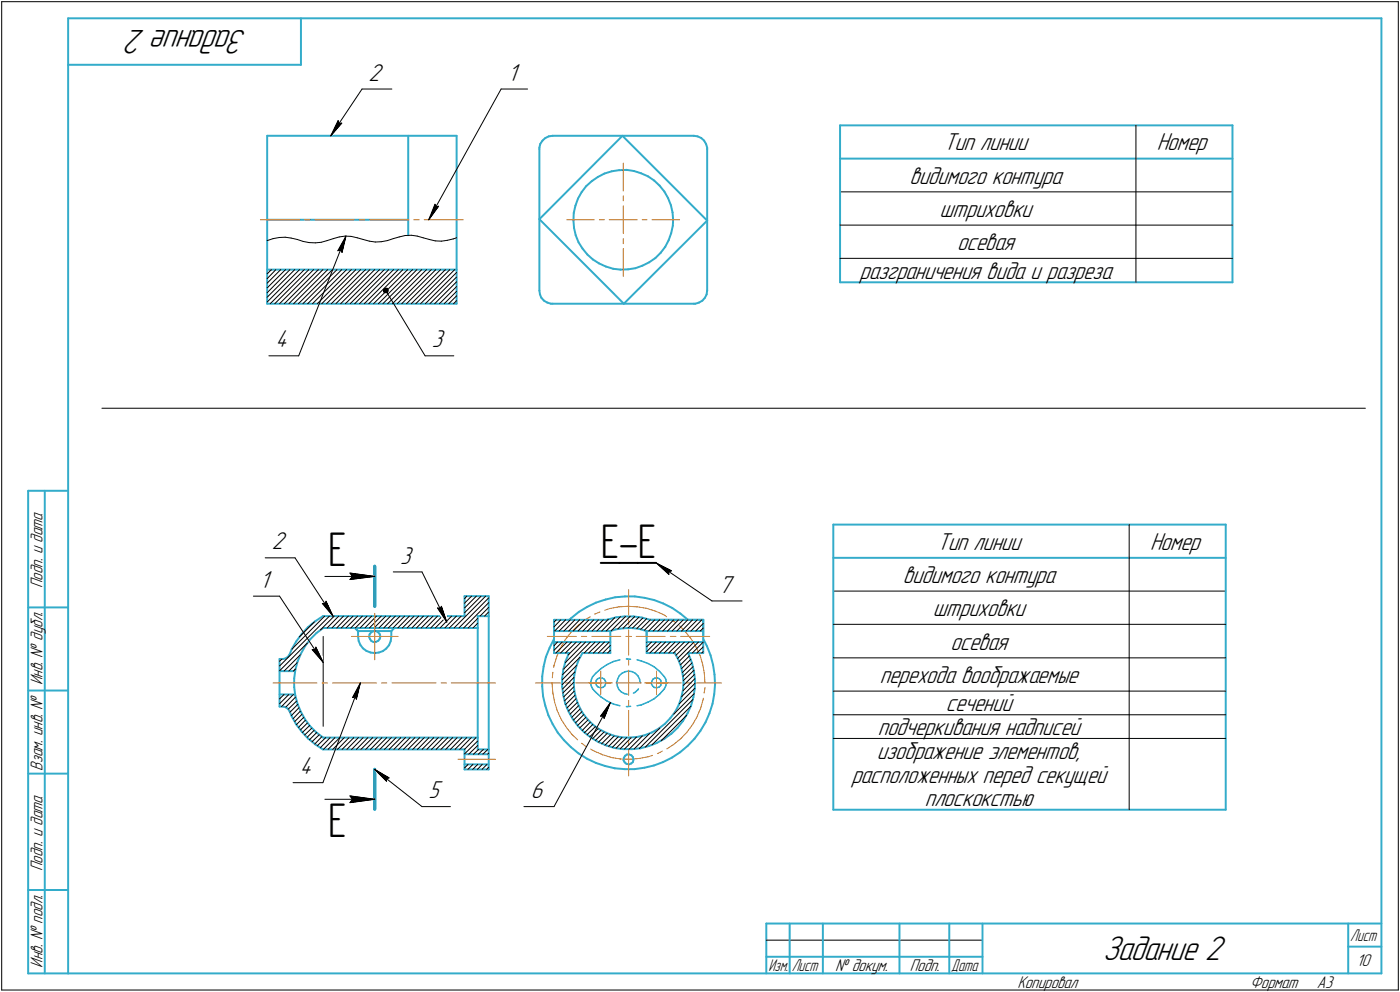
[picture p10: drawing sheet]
<svg xmlns="http://www.w3.org/2000/svg" width="421mm" height="298mm" viewBox="0 0 421 298" stroke-linecap="round" stroke-linejoin="round" font-family="sans-serif">
<defs><g id="words">
<g font-size="14.6">
<text x="180.7" y="167.7">Е-Е</text>
<text x="98.7" y="170.1">Е</text>
<text x="98.7" y="251.4">Е</text>
</g>
<g font-size="10.9">
<text x="74.4" y="9" transform="rotate(-180 74.4 9)">Задание 2</text>
<text x="331.6" y="288.5">Задание 2</text>
</g>
<g font-size="7.8">
<text x="110.9" y="24.2">2</text>
<text x="152.7" y="24.2">1</text>
<text x="283.9" y="45.2">Тип линии</text>
<text x="347.9" y="45.2">Номер</text>
<text x="273.5" y="55.2">видимого контура</text>
<text x="282.5" y="65.2">штриховки</text>
<text x="287.9" y="75.2">осевая</text>
<text x="258.5" y="83.8">разграничения вида и разреза</text>
<text x="82.9" y="104.4">4</text>
<text x="129.9" y="104.4">3</text>
<text x="81.8" y="165.1">2</text>
<text x="281.9" y="165.2">Тип линии</text>
<text x="345.9" y="165.2">Номер</text>
<text x="120.3" y="169.3">3</text>
<text x="78.2" y="176.7">1</text>
<text x="216.2" y="178.1">7</text>
<text x="271.5" y="175.2">видимого контура</text>
<text x="280.5" y="185.2">штриховки</text>
<text x="285.9" y="195.2">осевая</text>
<text x="264.6" y="205.2">перехода воображаемые</text>
<text x="284.5" y="213.8">сечений</text>
<text x="264" y="220.9">подчеркивания надписей</text>
<text x="90.1" y="232.6">4</text>
<text x="263.7" y="228">изображение элементов,</text>
<text x="128.9" y="239.8">5</text>
<text x="159.6" y="239.8">6</text>
<text x="256.1" y="235.2">расположенных перед секущей</text>
<text x="278.1" y="242.3">плоскокстью</text>
</g>
<g font-size="5.4">
<text x="12.8" y="176.7" transform="rotate(-90 12.8 176.7)">Подп. и дата</text>
<text x="12.8" y="205.8" transform="rotate(-90 12.8 205.8)">Инв. № дубл.</text>
<text x="12.8" y="231.6" transform="rotate(-90 12.8 231.6)">Взам. инв. №</text>
<text x="12.8" y="261.7" transform="rotate(-90 12.8 261.7)">Подп. и дата</text>
<text x="12.8" y="290.8" transform="rotate(-90 12.8 290.8)">Инв. № подл.</text>
<text x="251.2" y="291.8">№ докум.</text>
<text x="273.6" y="291.8">Подп.</text>
<text x="408" y="290.3">10</text>
<text x="306" y="296.8">Копировал</text>
<text x="376" y="296.8">Формат</text>
<text x="396" y="296.8">A3</text>
</g>
<g font-size="5.3">
<text x="406.1" y="282.8">Лист</text>
<text x="231.1" y="291.8">Изм.</text>
<text x="238.1" y="291.8">Лист</text>
<text x="286.1" y="291.8">Дата</text>
</g>
</g></defs>
<g fill="none" stroke="#33acca" stroke-width=".59">
<path d="M20.5 5.5v287zM20.5 5.5h395zM20.5 19.5h70zM90.5 5.5v14zM415.5 5.5v287zM252.6 37.7h118.1zM252.6 37.7v47.1zM370.7 37.7v47.1zM80.3 40.8h57zM80.3 40.8v50.5zM122.8 40.8v29.9zM137.3 40.8v50.5z"/>
<path d="M162.2 44.8v42.5zM162.2 44.4v.4zM162.5 43.3l-.3 1.1zM163.2 42.2l.8-.7zM163.2 42.2l-.7 1.1zM164 41.5l1-.5zM165 41l1.2-.2zM166.2 40.8h42.5zM173.8 59.7l-.7 2.1zM174.9 57.7l-1.1 2zM176.3 56l1.7-1.6zM176.3 56l-1.4 1.7z"/>
<path d="M178 54.4l1.8-1.2zM179.8 53.2l2-1zM181.8 52.2l2.2-.7zM184 51.5l2.2-.4zM186.2 51.1h2.3zM187.2 40.8l25.5 25.5zM187.2 40.8l-25 25.1zM188.5 51.1l2.2 .3zM190.7 51.4l2.1 .7zM192.8 52.1l2.1 .9zM194.9 53l1.9 1.3zM196.8 54.3l1.6 1.5z"/>
<path d="M198.4 55.8l1.4 1.8zM199.8 57.6l1.1 1.9zM200.9 59.5l.9 2.1zM208.7 40.8l1.1 .2zM209.8 41l1.1 .5zM210.9 41.5l.9 .7zM211.8 42.2l.5 1.1zM212.3 43.3l.4 1.1zM212.7 44.8v42.5zM212.7 44.4v.4zM252.6 47.7h118.1zM80.3 66h42.5z"/>
<path d="M162.2 65.9l25.4 25.4zM172.5 66.3l.1 2.2zM172.6 64l-.1 2.3zM172.6 68.5l.5 2.2zM173.1 61.8l-.5 2.2zM173.1 70.7l.9 2.1zM174 72.8l1.2 1.9zM175.2 74.7l1.4 1.8zM176.6 76.5l1.7 1.5zM178.3 78l1.9 1.2zM180.2 79.2l2 .9zM193.2 79.8l2-1z"/>
<path d="M195.2 78.8l1.9-1.2zM197.1 77.6l1.6-1.7zM200.1 74.2l-1.4 1.7zM201.1 72.2l-1 2zM201.8 61.6l.5 2.2zM201.8 70.1l-.7 2.1zM202.3 63.8l.1 2.2zM202.4 67.8l-.6 2.3zM202.4 66v1.8zM80.3 91.3h57zM80.3 81h57zM162.2 87.3l.2 1.2z"/>
<path d="M162.4 88.5l.4 1zM162.8 89.5l.8 .8zM163.6 90.3l1 .6zM164.6 90.9l1.1 .4zM165.7 91.3h.5zM166.2 91.3h42.5zM182.2 80.1l2.2 .7zM184.4 80.8l2.2 .2zM186.6 81l2.3-.1zM187.6 91.3l25.1-25zM188.9 80.9l2.2-.3zM191.1 80.6l2.1-.8z"/>
<path d="M208.7 91.3h.4zM209.1 91.3l1.1-.4zM210.2 90.9l1-.6zM212 89.5l-.8 .8zM212.5 88.5l-.5 1zM212.7 87.3l-.2 1.2zM252.6 84.8h118.1zM8.5 147.5v145zM8.5 147.5h12zM13.5 147.5v145zM250.6 157.6h118zM250.6 157.6v85.7z"/>
<path d="M368.6 157.6v85.7zM139.7 179.2v6zM139.7 179.2h7.3zM147 179.2v6zM185 179.5l3-.3zM188 179.2h2.9zM190.9 179.2l3 .5zM193.9 179.7l2.9 .6zM250.6 167.6h118zM8.5 182.5h12zM84.1 198v7.2zM84.1 198h1.1z"/>
<path d="M85.2 198l.7-.1zM85.9 197.9l.6-.5zM87 196.8l-.5 .6zM87.7 195.2l-.7 1.6zM89.1 192.8l-1.4 2.4zM89.5 198.8l-.7 2.5zM90.5 196.4l-1 2.4zM90.8 190.5l-1.7 2.3zM91.8 194.1l-1.3 2.3zM92.6 188.5l2.2-1.8zM92.6 188.5l-1.8 2zM93.3 192.1l-1.5 2z"/>
<path d="M94.8 186.7l2.3-1.5zM95.2 190.2l2-1.5zM95.2 190.2l-1.9 1.9zM97.1 185.2h42.6zM97.2 188.7h46.5zM106.8 188.7l.9 1zM107.7 191.3l.2 1.3zM107.7 189.7v1.6zM107.7 189.7h10zM107.9 192.6l.5 1.2zM108.4 193.8l.7 1zM109.1 194.8l1.1 .8z"/>
<path d="M110.2 195.6l1.2 .5zM111 191.3l.3 .7zM111.2 190.6l-.2 .7zM111.3 192l.4 .6zM111.4 196.1l1.3 .2zM111.7 190l.7-.3zM111.7 190l-.5 .6zM111.7 192.6l.7 .4zM112.4 189.7h.7zM112.4 193l.7-.1zM112.7 196.3l1.3-.2zM113.1 189.7l.6 .3z"/>
<path d="M113.1 192.9l.7-.4zM113.7 190l.5 .6zM114 196.1l1.1-.4zM114.2 190.6l.2 .7zM114.2 191.9l-.4 .6zM114.4 191.3l-.2 .6zM115.1 195.7l1.1-.8zM117 193.9l-.8 1zM117.5 192.6l-.5 1.3zM117.7 191.3l-.2 1.3zM117.7 191.3h.1M117.7 189.7v1.6z"/>
<path d="M117.7 189.7l.9-1zM143.7 185.2h3.3zM143.7 185.2v3.5zM143.7 188.7v16.5zM147 185.2v20zM164.2 197.4l-.7 2.9zM165.3 194.7l-1.1 2.7zM166.6 191.3v5zM166.6 186.3h15.9zM166.6 186.3v5zM166.6 196.3h4.5zM166.6 192l-1.3 2.7z"/>
<path d="M166.6 189.7h17zM166.6 193h17zM170.1 198.7l-.7 2.5zM171.1 196.3l-1 2.4zM171.2 186.3l.6-.5zM171.8 185.8l2.3-1.9zM174 198.4l-.8 2.2zM174.1 183.9l2.5-1.5zM175.2 196.3h8.4zM175.2 196.3l-1.2 2.1zM176.6 182.4l2.6-1.3zM179.2 181.1l2.9-.9z"/>
<path d="M182.1 180.2l2.9-.7zM182.5 186.3l.3-.1zM182.8 186.2l2.5-.7zM183.6 189.7l1.6-.6zM183.6 191.3v5zM183.6 189.7v1.6zM185.2 189.1l2.3-.3zM185.3 185.5l2.6-.2zM187.5 188.8l2.3-.1zM187.9 185.3h2.6zM189.8 188.7l2.4 .3zM190.5 185.3l2.5 .3z"/>
<path d="M192.2 189l2.3 .7zM193 185.6l2.6 .7zM194.5 191.3v5zM194.5 196.3h8.4zM194.5 189.7v1.6zM194.5 193h17zM194.5 189.7h17zM195.6 186.3h15.9zM196.8 180.3l2.7 1.1zM199.5 181.4l2.7 1.3zM202.2 182.7l2.4 1.7zM202.9 196.3l1.1 1.8z"/>
<path d="M204 198.1l.8 2.2zM204.6 184.4l2.3 1.9zM206.9 196.3l.3 .5zM206.9 196.3h4.6zM207.2 196.8l.9 2.4zM208.1 199.2l.6 2.6zM211.5 191.3v5zM211.5 186.3v5zM211.5 192l1.1 2.1zM212.6 194.1l1.1 2.8zM213.7 196.9l.8 2.9zM214.5 199.8l.4 2.9z"/>
<path d="M8.5 207.5h12zM84.1 201.7h4.6zM84.1 205.2v7.1zM84.1 212.3h1.1zM84.1 208.7h4.6zM85.2 212.3l.7 .2zM85.9 212.5l.6 .4zM86.5 212.9l.5 .7zM87 213.6l.7 1.6zM87.7 215.2l1.4 2.5zM88.5 203.9v1.3zM88.5 206.5l.3 2.5z"/>
<path d="M88.5 205.2v1.3zM88.8 201.3l-.3 2.6zM88.8 209l.7 2.6zM89.1 217.7l1.7 2.2zM89.5 211.6l1 2.4zM90.5 214l1.3 2.2zM90.8 219.9l1.8 2zM91.8 216.2l1.5 2.1zM93.3 218.3l1.9 1.8zM143.7 205.2v16.5zM147 205.2v20zM163.1 203.3v2.9z"/>
<path d="M163.1 206.2l.2 3zM163.3 209.2l.7 2.9zM163.5 200.3l-.4 3zM164 212.1l.9 2.9zM164.9 215l1.3 2.6zM166.2 217.6l1.5 2.5zM169.1 203.8v2.6zM169.1 206.4l.3 2.6zM169.4 201.2l-.3 2.6zM169.4 209l.6 2.5zM170 211.5l1 2.4zM171 213.9l1.3 2.3z"/>
<path d="M172.3 216.2l1.6 2.1zM172.6 205.2l.1 2.4zM172.7 202.9l-.1 2.3zM172.7 207.6l.5 2.3zM173.2 200.6l-.5 2.3zM173.2 209.9l.9 2.2zM173.9 218.3l1.8 1.7zM174.1 212.1l1.1 2.1zM175.2 214.2l1.4 1.9zM176.6 216.1l1.7 1.7zM178.3 217.8l1.9 1.3zM180.2 219.1l2.1 1.1z"/>
<path d="M198.1 218.9l1.9-1.4zM201.6 215.8l-1.6 1.7zM203 214l-1.4 1.8zM204.1 211.8l-1.1 2.2zM204.8 200.3l.5 2.3zM204.9 209.6l-.8 2.2zM205.3 202.6l.3 2.4zM205.4 216.7l-1.6 2zM205.4 207.3l-.5 2.3zM205.6 205l-.2 2.3zM206.8 214.4l-1.4 2.3zM207.9 212l-1.1 2.4z"/>
<path d="M208.5 209.5l-.6 2.5zM208.7 201.8l.3 2.6zM209 206.9l-.5 2.6zM209 204.4v2.5zM210.7 219.6l-1.8 2.4zM212.2 217.1l-1.5 2.5zM213.4 214.4l-1.2 2.7zM214.3 211.5l-.9 2.9zM214.8 208.6l-.5 2.9zM214.9 202.7l.2 3zM215.1 205.7l-.3 2.9zM8.5 232.5h12z"/>
<path d="M92.6 221.9l2.2 1.8zM94.8 223.7l2.3 1.5zM95.2 220.1l2 1.6zM97.1 225.2h42.6zM97.2 221.7h46.5zM139.7 225.2v6zM139.7 231.2h7.3zM139.7 226.7h7.3zM139.7 229.7h7.3zM143.7 225.2h3.3zM143.7 221.7v3.5zM147 225.2v6z"/>
<path d="M167.7 220.1l1.9 2.3zM169.6 222.4l2.1 2.1zM171.7 224.5l2.3 1.9zM174 226.4l2.5 1.6zM175.7 220l2 1.7zM176.5 228l2.7 1.3zM177.7 221.7l2.3 1.3zM179.2 229.3l2.8 .9zM180 223l2.4 1zM182 230.2l2.9 .7zM182.3 220.2l2.2 .9zM182.4 224l2.4 .8z"/>
<path d="M184.5 221.1l2.4 .5zM184.8 224.8l2.7 .3zM184.9 230.9l3 .2zM186.9 221.6l2.2 .1zM187.5 225.1h2.6zM187.5 228.5l.4 .6zM187.6 227.8l-.1 .7zM187.9 229.1l.5 .4zM187.9 231.1h2.9zM188 227.2l.6-.5zM188 227.2l-.4 .6zM188.4 229.5l.7 .2z"/>
<path d="M188.6 226.7h.6zM189.1 229.7l.7-.3zM189.1 221.7l2.4-.2zM189.2 226.7l.7 .3zM189.8 229.4l.5-.4zM189.9 227l.4 .5zM190.1 225.1l2.5-.2zM190.3 227.5l.2 .7zM190.5 228.3l-.2 .7zM190.5 228.2v.1zM190.8 231.1l3-.4zM191.5 221.5l2.3-.5z"/>
<path d="M192.6 224.9l2.6-.7zM193.8 221l2.2-.9zM193.8 230.7l2.9-.7zM195.2 224.2l2.3-.9zM196 220.1l2.1-1.2zM196.7 230l2.7-1zM197.5 223.3l2.3-1.3zM199.4 229l2.7-1.3zM199.8 222l2.1-1.5zM201.9 220.5l1.9-1.8zM202.1 227.7l2.5-1.6zM204.6 226.1l2.2-2z"/>
<path d="M208.9 222l-2.1 2.1zM250.6 243.3h118zM8.5 267.5h12zM230.5 277.5h185zM230.5 277.5v15zM237.5 277.5v15zM247.5 277.5v15zM270.5 277.5v15zM285.5 277.5v15zM295.5 277.5v15zM405.5 277.5v15zM8.5 292.5h12z"/>
<path d="M20.5 292.5h395zM230.5 287.5h7zM237.5 287.5h10zM247.5 287.5h23zM270.5 287.5h15zM285.5 287.5h10zM405.5 284.5h10z"/>
</g>
<g fill="none" stroke="#000" stroke-width=".3">
<path d="M.5 .5v297zM.5 .5h420zM420.5 .5v297zM101.7 36.2l-2.2 4.6zM101.7 36.2l.2 .9zM101.9 37.1l.9-.1zM102.8 37l-3.3 3.8zM108.9 26.8l-9.4 14zM108.9 26.8h9zM150.7 26.8l-21.8 39.2zM150.7 26.8h8zM341.6 37.7v47.1z"/>
<path d="M252.6 57.7h118.1zM80.3 72.3l1.8-.6zM82.1 71.7l1.9-.3zM84 71.4l1.8-.1zM85.8 71.3l1.7 .2zM87.5 71.5l1.9 .5zM89.4 72l1.8 .6zM91.2 72.6l1.8 .3zM93 72.9l1.8 .1zM94.8 73l1.8-.2zM96.6 72.8l1.8-.5zM98.4 72.3l1.8-.6z"/>
<path d="M100.2 71.7l1.8-.5zM101.6 75.4l.8-.2zM102 71.2l1.8-.2zM102.4 75.2l.5 .7zM103.8 71h1.8zM104.1 71l-1.2 4.9zM104.1 71l-2.5 4.4zM104.1 71l-14.3 35.9zM105.6 71l1.8 .5zM107.4 71.5l1.8 .5zM109.2 72l1.9 .5zM111.1 72.5l1.8 .2z"/>
<path d="M112.9 72.7l1.7-.1zM114.6 72.6l1.9-.3zM116.5 72.3l1.8-.6zM118.3 71.7l1.8-.5zM120.1 71.2l1.7-.4zM121.8 70.8l1.9-.1zM123.7 70.7l1.8 .3zM125.5 71l1.8 .5zM127.3 71.5l1.8 .5zM129.1 72l1.8 .4zM130.8 61.4l-1.9 4.6zM130.8 61.4l.3 .7z"/>
<path d="M130.9 72.4l1.9 .1zM131.1 62.1l.8-.1zM131.9 62l-3 4zM132.8 72.5l1.7-.3zM134.5 72.2l1.8-.4zM136.3 71.8l1-.3zM252.6 67.6h89zM252.6 77.6h89zM341.6 67.6h29.1zM341.6 77.6h29.1zM80.3 90.8l9.8-9.8zM80.3 89.3l8.3-8.3z"/>
<path d="M80.3 86.5l5.6-5.5zM80.3 85.1l4.1-4.1zM80.3 82.3l1.3-1.3zM81.3 91.3l10.2-10.3zM82.6 91.3l10.3-10.3zM83 81l-2.7 2.7zM84.1 91.3l10.2-10.3zM85.5 91.3l10.3-10.3zM86.9 91.3l10.2-10.3zM87.2 81l-6.9 7zM88.3 91.3l10.3-10.3zM89.7 91.3l10.3-10.3z"/>
<path d="M91.1 91.3l10.2-10.3zM92.5 91.3l10.3-10.3zM94 91.3l10.2-10.3zM95.4 91.3l10.3-10.3zM96.8 91.3l10.2-10.3zM98.2 91.3l10.3-10.3zM99.7 91.3l10.2-10.3zM101 91.3l10.3-10.3zM102.4 91.3l10.3-10.3zM103.9 91.3l10.2-10.3zM105.3 91.3l10.3-10.3zM106.7 91.3l10.2-10.3z"/>
<path d="M108.1 91.3l10.3-10.3zM109.6 91.3l10.2-10.3zM110.9 91.3l10.3-10.3zM112.4 91.3l10.2-10.3zM113.8 91.3l10.2-10.3zM115.1 91.3l10.3-10.3zM116 87.3l11.8 19.6zM116.6 91.3l10.2-10.3zM118 91.3l10.3-10.3zM119.5 91.3l10.2-10.3zM120.8 91.3l10.3-10.3zM123.7 91.3l10.2-10.3z"/>
<path d="M125.1 91.3l10.2-10.3zM126.5 91.3l10.2-10.3zM127.9 91.3l9.4-9.4zM129.3 91.3l8-8.1zM130.7 91.3l6.6-6.6zM132.2 91.3l5.1-5.2zM132.5 81l-10.2 10.3zM133.6 91.3l3.7-3.8zM135 91.3l2.3-2.4zM136.4 91.3l.9-1zM80.9 106.9h8.9zM127.8 106.9h8.7z"/>
<path d="M30.6 122.7h380zM339.6 157.6v85.7zM76.2 179.2h7.9zM79.8 167.6h8.9zM84.1 179.2l13.1 19.9zM88.7 167.6l11.5 17.6zM97.7 173.2h15zM105.2 174.2l7.5-1zM105.2 172.2l.8 1zM105.2 172.2l7.5 1zM106 173.2l-.8 1zM118.3 171.9h8.6z"/>
<path d="M126.9 171.9l7.5 15zM140.4 179.2l-.7 .7zM141.8 179.2l-2.1 2.1zM143.3 179.2l-3.6 3.5zM146 179.2l-9.4 9.5zM147 179.7l-9 9zM197.4 169.2l4.5 2.3zM197.4 169.2l3.8 3.4zM197.4 169.2l16.7 11.4zM201.2 171.8l.7-.3zM201.2 171.8v.8zM250.6 177.6h118z"/>
<path d="M84.1 198.7l.7-.7zM90 191.4l4.6-4.5zM93.9 195.2l3.3 3.9zM93.9 195.2h.8zM95 194.5l-.3 .7zM95 194.5l2.2 4.6zM96.4 189.3l4.1-4.1zM96.9 181.4l3.3 3.8zM96.9 181.4h.8zM97.2 191.3v27zM97.6 185.2l-9.8 9.9zM98 180.7l-.3 .7z"/>
<path d="M98 180.7l2.2 4.5zM101.9 185.2l-3.5 3.5zM103.3 185.2l-3.5 3.5zM104.7 185.2l-3.4 3.5zM106.2 185.2l-3.6 3.5zM106.8 188.7l3.6-3.5zM107.5 185.2l-3.4 3.5zM109 185.2l-3.5 3.5zM111.1 188.7l3.5-3.5zM111.8 185.2l-3.5 3.5zM113.2 185.2l-3.5 3.5zM116 185.2l-3.5 3.5z"/>
<path d="M116.8 188.7l3.5-3.5zM117.4 185.2l-3.4 3.5zM118.9 185.2l-3.5 3.5zM121.7 185.2l-3.5 3.5zM123.1 185.2l-3.5 3.5zM124.5 185.2l-3.5 3.5zM125.9 185.2l-3.5 3.5zM126.7 188.7l3.5-3.5zM127.3 185.2l-3.4 3.5zM128.8 185.2l-3.6 3.5zM130.9 188.7l3.6-3.5zM131.6 185.2l-3.5 3.5z"/>
<path d="M131.6 182.7l2.8 4.2zM131.6 182.7l.7 .2zM132.8 182.2l-.5 .7zM132.8 182.2l1.6 4.7zM133 185.2l-3.5 3.5zM135.1 188.7l3.6-3.5zM135.8 185.2l-3.5 3.5zM137.2 185.2l-3.4 3.5zM139.7 184.1l5-4.9zM140.8 188.7l2.9-2.9zM142.2 188.7l1.5-1.4zM144.4 185.2l2.6-2.7z"/>
<path d="M145.7 185.2l1.3-1.3zM147 181.1l-7.6 7.6zM166.6 195.4l2.5-2.4zM166.6 186.9l.7-.6zM167.1 196.3l3.4-3.3zM167.6 193l-1 1.1zM168.1 189.7l3.4-3.4zM168.7 186.3l-2.1 2.1zM170.1 186.3l-3.3 3.4zM170.9 196.8l3.9-3.8zM171.9 193l-3.3 3.3zM172.4 189.7l3.4-3.4z"/>
<path d="M172.9 186.3l-3.3 3.4zM173.3 193l-3.3 3.3zM174.3 186.3l-3.3 3.4zM175.7 196.3l3.3-3.3zM176.1 193l-6.1 6.1zM177 196.3l3.4-3.3zM177.1 186.3l-3.3 3.4zM177.5 193l-8 8.1zM178.1 189.7l3.3-3.4zM178.5 196.3l3.3-3.3zM178.6 186.3l-3.3 3.4zM179.9 196.3l3.3-3.3z"/>
<path d="M180 186.3l-3.3 3.4zM181.3 196.3l2.3-2.3zM182.3 189.7l4.3-4.4zM182.7 196.3l.9-.9zM183 186.1l-3.5 3.6zM183.8 189.6l4.3-4.3zM184.9 185.6l-4 4.1zM187.4 188.8l3.5-3.5zM189.6 185.2l-3.8 3.9zM190.2 188.7l3.2-3zM191.5 188.9l3-3zM192.2 185.4l-3.3 3.3z"/>
<path d="M192.7 189.1l2.9-2.8zM194.5 195.8l2.9-2.8zM194.5 194.4l1.4-1.4zM194.5 193h.1M195.4 196.3l3.4-3.3zM196.4 189.7l3.4-3.4zM196.8 196.3l3.4-3.3zM196.9 186.3l-3.1 3.1zM198.3 196.3l3.3-3.3zM198.4 186.3l-3.3 3.4zM199.7 196.3l3.3-3.3zM201.1 196.3l3.4-3.3z"/>
<path d="M201.2 186.3l-3.3 3.4zM202.1 189.7l3.4-3.4zM202.5 196.3l3.3-3.3zM202.6 186.3l-3.3 3.4zM203.3 196.9l4-3.9zM203.8 197.9l4.9-4.9zM204 186.3l-3.3 3.4zM204.2 198.8l5.9-5.8zM204.6 199.8l2.7-2.7zM206.3 189.7l3.4-3.4zM206.8 186.3l-3.3 3.4zM208.2 196.3l3.3-3.3z"/>
<path d="M208.3 186.3l-3.3 3.4zM209.2 189.7l2.3-2.3zM209.5 196.3l2-1.9zM210.6 189.7l.9-1zM211 196.3l.5-.5zM211.1 186.3l-3.3 3.4zM214.1 180.6h9.1zM250.6 187.6h89zM250.6 197.7h89zM339.6 187.6h29zM339.6 197.7h29zM84.1 210.1l1.3-1.4z"/>
<path d="M84.1 201.6l8.4-8.4zM84.1 200.2l15-15zM85.4 201.7l4.9-4.9zM86.7 213.1l2.5-2.4zM86.9 208.7l-2.8 2.8zM86.9 201.7l2.5-2.6zM87.2 214l2.4-2.3zM88.2 208.7l-3.5 3.6zM88.2 201.7l.7-.7zM88.6 216.8l2.2-2.2zM88.9 209.5l-3 3zM89.2 217.8l2.2-2.2z"/>
<path d="M89.9 212.7l-2.3 2.4zM90.3 213.7l-2.2 2.3zM91.9 216.4l-2.2 2.2zM92.5 217.3l-2.2 2.1zM106 209.6l.8-.2zM106.8 209.4l.4 .7zM108.4 205.2l-1.2 4.9zM108.4 205.2l-2.4 4.4zM108.4 205.2l-11.3 30zM169.1 205.7l3.8-3.8zM169.1 204.3l4.3-4.3zM169.2 202.8l5.2-5.3z"/>
<path d="M169.2 208.3l3.4-3.2zM169.5 209.5l3.1-3.1zM169.8 210.7l2.9-3zM170.1 211.8l2.9-2.9zM170.9 213.7l2.8-2.6zM171.4 214.6l2.6-2.5zM172 215.6l2.5-2.6zM172.5 216.4l2.5-2.5zM172.6 203.5l-3.4 3.6zM173.1 217.3l2.5-2.6zM173.2 210l-2.7 2.8zM173.7 218l2.5-2.4z"/>
<path d="M174.3 218.8l2.6-2.5zM177.5 217l-2.4 2.5zM180.6 215.2l.8-.1zM181.4 215.1l.3 .8zM183.6 211.2l-1.9 4.7zM183.6 211.2l-3 4zM183.6 211.2l-17 31.2zM202.6 214.6l6.2-6.2zM204.3 211.5l4.7-4.7zM205 200.9l2.8-2.8zM205.2 202.1l2.9-2.9zM205.4 203.3l3-3z"/>
<path d="M205.5 206l3.4-3.3zM205.5 204.6l3.2-3.2zM209 204l-3.6 3.6zM209 205.3l-4 4.1zM250.6 207.7h89zM250.6 214.8h89zM339.6 207.7h29zM339.6 214.8h29zM88.1 235.2h9zM90.9 220.1l2.2-2.1zM91.6 220.9l2.2-2.1zM92.4 221.6l2.1-2.1z"/>
<path d="M93 222.3l2.2-2.2zM93.8 222.9l2.2-2.1zM95.4 224.1l2.6-2.4zM96.8 221.4l-2.1 2.2zM98.6 225.2l3.6-3.5zM99.3 221.7l-2.9 3zM100.8 221.7l-3.5 3.5zM102.9 225.2l3.5-3.5zM103.5 221.7l-3.4 3.5zM105 221.7l-3.5 3.5zM105.2 239.2l.8 1zM105.2 239.2l7.5 1z"/>
<path d="M107.8 221.7l-3.5 3.5zM108.5 225.2l3.6-3.5zM109.2 221.7l-3.5 3.5zM110.7 221.7l-3.5 3.5zM112.7 231.2l4.3 2.6zM112.7 231.2l3.5 3.6zM112.7 231.2l14.2 11.2zM112.8 225.2l3.5-3.5zM113.5 221.7l-3.5 3.5zM114.9 221.7l-3.5 3.5zM116.2 233.9l.8-.1zM116.2 233.9v.9z"/>
<path d="M117 225.2l3.6-3.5zM117.7 221.7l-3.5 3.5zM119.1 221.7l-3.4 3.5zM121.9 221.7l-3.5 3.5zM122.7 225.2l3.5-3.5zM123.4 221.7l-3.5 3.5zM124.8 221.7l-3.5 3.5zM126.9 225.2l3.6-3.5zM127.6 221.7l-3.5 3.5zM129 221.7l-3.4 3.5zM131.1 225.2l3.6-3.5zM131.8 221.7l-3.4 3.5z"/>
<path d="M132.6 225.2l3.5-3.5zM133.3 221.7l-3.5 3.5zM136.8 225.2l3.6-3.5zM137.5 221.7l-3.5 3.5zM138.9 221.7l-3.4 3.5zM139.7 230.8l1.1-1.1zM139.7 226.6l4-3.9zM140.7 231.2l1.5-1.5zM141 226.7l2.7-2.7zM141.7 221.7l-3.4 3.5zM142.2 231.2l1.5-1.5zM142.4 226.7l1.5-1.5z"/>
<path d="M143.2 221.7l-3.5 3.5zM143.8 226.7l1.6-1.5zM144.9 231.2l1.6-1.5zM145 229.7l-1.4 1.5zM145.2 226.7l1.5-1.5zM146.6 226.7l.4-.4zM147 230.5l-.6 .7zM175.8 220.2l2.5-2.5zM176.5 220.8l2.6-2.4zM177.4 221.4l2.5-2.5zM178.2 222l2.6-2.5zM179.1 222.5l2.6-2.5z"/>
<path d="M180 223l2.6-2.6zM180.9 223.5l2.7-2.7zM181.9 223.9l2.8-2.8zM183 224.3l2.9-2.9zM185.3 224.9l3.2-3.2zM187.1 221.6l-3 3zM187.8 225.1l3.6-3.6zM189.1 225.2l4.1-4.1zM189.8 221.7l-3.3 3.3zM192.3 225l6.2-6.2zM194.1 224.5l14.3-14.3zM195.3 220.5l-4.6 4.6z"/>
<path d="M196.1 223.9l11.7-11.6zM198.8 222.7l7.7-7.7zM250.6 221.9h89zM339.6 221.9h29zM97.7 240.2h15zM105.2 241.2l7.5-1zM106 240.2l-.8 1zM126.9 242.4h8.6zM157.6 242.4h9zM.5 297.5h420zM230.5 282.5h65z"/>
</g>
<g fill="none" stroke="#ff8000" stroke-width=".3">
<path d="M187.5 49v8.4zM187.5 58.8v1.6zM78.3 66h11.9zM91.6 66h1.6zM94.7 66h11.8zM108 66h1.6zM111.2 66h11.7zM124.5 66h1.6zM127.6 66h11.8zM170.4 66h8.3zM180.3 66h1.5zM183.2 66h4.3z"/>
<path d="M187.5 74.7v8.4zM187.5 71.7v1.5zM187.5 66v4.2zM187.5 61.9v4.1zM187.5 66h4.1zM193.1 66h1.5zM196.1 66h8.3zM189.1 177.2v7.6zM105.7 191.3h7zM112.7 184.3v7zM112.7 191.3v7zM112.7 191.3h7z"/>
<path d="M164.6 191.3h8.7zM166.6 200l-.1 .6zM167.5 197.3l-.9 2.7zM168.6 194.7l-1.1 2.6zM169.9 192.4l-1.3 2.3zM171.6 190.2l-1.7 2.2zM173.7 188.1l2.1-1.7zM173.7 188.1l-2.1 2.1zM174.8 191.3h1.6zM175.8 186.4l1.7-1.1zM178 191.3h8.7zM178.8 184.6l1.6-.7z"/>
<path d="M181.9 183.4l1.5-.5zM183.4 182.9l2.7-.5zM186.1 182.4l2.8-.2zM188.2 191.3h1.7zM188.9 182.2l2.8 .2zM189.1 186.3v1.5zM189.1 189.3v7.5zM189.1 198.4v1.5zM191.3 191.3h8.8zM191.7 182.4l2.7 .4zM194.4 182.8l2.7 .8zM197.1 183.6l2.5 1.1z"/>
<path d="M199.6 184.7l.9 .6zM201.6 191.3h1.7zM201.8 186.1l.2 .1zM202 186.2l1.2 .9zM204.4 188l1.8 1.9zM204.7 191.3h8.7zM206.2 189.9l1.7 2.2zM207.9 192.1l1.5 2.4zM209.4 194.5l1.2 2.5zM210.6 197l.7 2.6zM211.3 199.6l.5 2.8zM82.1 205.2h13.2z"/>
<path d="M96.9 205.2h1.6zM100 205.2h13.3zM114.7 205.2h1.6zM117.9 205.2h13.2zM132.7 205.2h1.6zM135.7 205.2h13.3zM161 205.2h7.7zM166 205.2v.3zM166 205.5l.3 2.8zM166.2 202.7l-.1 1zM166.3 202l-.1 .7zM166.3 208.3l.5 2.7z"/>
<path d="M166.8 211l.8 2.7zM167.6 213.7l1.2 2.5zM168.8 216.2l1.5 2.4zM170.1 205.2h1.5zM170.3 218.6l1.7 2.1zM173.1 205.2h7.7zM177.1 205.2h3.6zM180.7 205.2v3.5zM180.7 201.7v3.5zM180.7 205.2h3.4zM182.2 205.2h1.5zM185.3 205.2h3.8z"/>
<path d="M189.1 213.5v7.6zM189.1 210.5v1.5zM189.1 205.2v3.8zM189.1 201.4v3.8zM189.1 205.2h3.8zM193.9 205.2h3.5zM194.3 205.2h1.5zM197.4 205.2h7.5zM197.4 205.2v3.5zM197.4 201.7v3.5zM197.4 205.2h3.5zM206.4 205.2h1.5z"/>
<path d="M208.3 217.8l-1.7 2.2zM209.5 205.2h7.5zM209.6 215.4l-1.3 2.4zM210.7 212.8l-1.1 2.6zM211.5 210.1l-.8 2.7zM211.6 209.8l-.1 .3zM211.8 202.4l.2 2.8zM211.9 207.3l-.1 1zM212 206.6l-.1 .7zM137.8 228.2h11.2zM172 220.7l1.7 1.6zM174.9 223.4l1.4 1z"/>
<path d="M177.6 225.1l1.1 .6zM178.7 225.7l2.6 1.1zM181.3 226.8l2.7 .9zM184 227.7l2.7 .4zM186.7 228.1l2.8 .1zM189.1 225.6v7.6zM189.1 222.6v1.5zM189.5 228.2l2.8-.3zM192.3 227.9l2.7-.5zM195 227.4l1.3-.4zM197.7 226.5l1.5-.8zM200.6 225l1.9-1.2z"/>
<path d="M202.5 223.8l2.2-1.8zM206.6 220l-1.9 2z"/>
</g>
<g fill="none" stroke="#0080ff" stroke-width=".42">
<path d="M182.5 199.7l2-.9zM184.5 198.8l1.9-.5zM188.4 198h.2zM188.6 198l1.1 .1zM191.6 198.3l1.3 .3zM192.9 198.6l2 .8zM194.9 199.4l1.9 1zM177.6 205.1l.2 1zM177.8 206.1l.4 .9zM177.9 204.1l-.3 1zM178.2 207l1 1zM178.2 203.4l-.3 .7z"/>
<path d="M179.2 205.3l.2 .7zM179.2 205.3h.1M179.2 202.4l1.6-1.5zM179.2 202.4l-1 1zM179.2 208l1.6 1.5zM179.3 204.5l-.1 .7zM179.4 206l.5 .5zM179.7 204l-.4 .5zM179.7 204l.7-.3zM179.9 206.5l.7 .2zM180.4 203.7l.8 .1zM180.6 206.7l.7-.1z"/>
<path d="M180.8 200.9l1.7-1.2zM180.8 209.5l1.7 1.2zM181.2 203.8l.6 .3zM181.3 206.6l.6-.4zM181.8 204.1l.3 .7zM182.1 204.8v.7zM182.1 205.5l-.2 .7zM182.5 210.7l2 .9zM184.5 211.6l1.9 .5zM185.5 205.1l.2 1.1zM185.7 206.2l.4 1zM185.8 204l-.3 1.1z"/>
<path d="M186.1 207.2l.8 .7zM186.3 203l.7-.6zM186.3 203l-.5 1zM186.9 207.9l.9 .5zM187 202.4l1-.6zM187.8 208.4l.8 .2zM188 201.8l1.1-.1zM188.4 212.3h.2zM188.6 212.3h1.1zM189.1 201.7l1.1 .1zM190.2 201.8l.9 .6zM190.5 208.3l.4-.2z"/>
<path d="M190.9 208.1l.9-.8zM191.1 202.4l.8 .7zM191.6 212.1l1.3-.3zM191.9 203.1l.5 1zM192 207l-.2 .3zM192.4 204.1l.1 1.1zM192.9 211.8l2-.8zM194.9 211l1.9-1zM195.9 205.5l.4 .7zM196 204.8l-.1 .7zM196.3 206.2l.5 .4zM196.3 204.1l.6-.3z"/>
<path d="M196.3 204.1l-.3 .7zM196.8 206.6l.7 .1zM196.8 200.4l1.6 1.4zM196.8 210l1.6-1.4zM196.9 203.8l.7-.1zM197.5 206.7l.7-.2zM197.6 203.7l.7 .3zM198.2 206.5l.5-.5zM198.3 204l.4 .5zM198.4 201.8l1.4 1.6zM198.7 204.5l.2 .7zM198.9 205.3l-.2 .7z"/>
<path d="M198.9 205.3h.1M199.8 207l-1.4 1.6zM199.8 203.4l.4 .7zM200.2 206.1l-.4 .9zM200.2 204.1l.2 1zM200.4 205.1l-.2 1z"/>
</g>
<path d="M112.7 170.2v12zM112.7 231.2v12z" fill="none" stroke="#009696" stroke-width="1"/>
<g fill="#fff" stroke="#fff" stroke-width=".3">
<path d="M152.7 18.6h3.9zM152.7 18.7h3.9zM152.7 18.8h3.9zM152.7 18.9h3.9zM152.7 19h3.9zM152.7 19h3.9zM152.7 19.1h3.9zM152.7 19.2h3.9zM152.7 19.3h3.9zM152.7 19.4h3.9zM152.7 19.5h3.9zM152.7 19.6h3.9zM152.7 19.6h3.9zM152.7 19.7h3.9zM152.7 19.8h3.9zM152.7 19.9h3.9zM152.7 20h3.9zM152.7 20.1h3.9zM152.7 20.2h3.9zM152.7 20.2h3.9zM152.7 20.3h3.9zM152.7 20.4h3.9zM152.7 20.5h3.9zM152.7 20.6h3.9zM152.7 20.7h3.9zM152.7 20.7h3.9zM152.7 20.8h3.9zM152.7 20.9h3.9zM152.7 21h3.9zM152.7 21.1h3.9zM152.7 21.2h3.9zM152.7 21.3h3.9zM152.7 21.3h3.9zM152.7 21.4h3.9zM152.7 21.5h3.9zM152.7 21.6h3.9zM152.7 21.7h3.9zM152.7 21.8h3.9zM152.7 21.8h3.9zM152.7 21.9h3.9zM152.7 22h3.9zM152.7 22.1h3.9zM152.7 22.2h3.9zM152.7 22.3h3.9zM152.7 22.4h3.9zM152.7 22.4h3.9zM152.7 22.5h3.9zM152.7 22.6h3.9zM152.7 22.7h3.9zM152.7 22.8h3.9zM152.7 22.9h3.9zM152.7 22.9h3.9zM152.7 23h3.9zM152.7 23.1h3.9zM152.7 23.2h3.9zM152.7 23.3h3.9zM152.7 23.4h3.9zM152.7 23.5h3.9zM152.7 23.5h3.9zM152.7 23.6h3.9zM152.7 23.7h3.9zM152.7 23.8h3.9zM152.7 23.9h3.9zM152.7 24h3.9zM152.7 24h3.9zM152.7 24.1h3.9zM152.7 24.2h3.9zM152.7 24.3h3.9zM152.7 24.4h3.9zM152.7 24.5h3.9zM152.7 24.6h3.9zM152.7 24.6h3.9zM152.7 24.7h3.9zM152.7 24.8h3.9zM152.7 24.9h3.9zM152.7 25h3.9zM152.7 25.1h3.9zM152.7 25.1h3.9zM152.7 25.2h3.9zM152.7 25.3h3.9zM152.7 25.4h3.9zM152.7 25.5h3.9zM152.7 25.6h3.9zM152.7 25.7h3.9z"/>
<path d="M130.6 60.7h.1zM130.6 60.8h.3zM130.5 60.9h.6zM130.5 61h.6zM130.4 61h.9zM130.4 61.1h1.1zM130.4 61.2h1.2zM130.3 61.3h1.4zM130.3 61.4h1.6zM130.2 61.5h1.9zM130.2 61.6h2zM130.2 61.6h2.2zM130.1 61.7h2.5zM130.1 61.8h2.6zM130 61.9h2.7zM130 62h2.6zM130 62.1h2.5zM130 62.1h2.5zM130 62.2h2.4zM129.9 62.3h2.4zM129.9 62.4h2.3zM129.8 62.5h2.4zM129.8 62.6h2.4zM129.8 62.7h2.3zM129.7 62.7h2.4zM129.7 62.8h2.3zM129.6 62.9h2.3zM129.6 63h2.2zM129.5 63.1h2.3zM129.5 63.2h2.2zM129.5 63.2h2.2zM129.5 63.3h2.1zM129.5 63.4h2.1zM129.4 63.5h2.1zM129.4 63.6h2zM129.4 63.7h2zM129.3 63.8h2zM129.3 63.8h1.9zM129.2 63.9h1.9zM129.2 64h1.9zM129.1 64.1h2zM129.1 64.2h1.9zM129.1 64.3h1.9zM129.1 64.3h1.8zM129.1 64.4h1.7zM129.1 64.5h1.6zM129.1 64.6h1.6zM129.1 64.7h1.5zM129.1 64.8h1.5zM129.1 64.9h1.4zM129.1 64.9h1.3zM129.1 65h1.2zM129 65.1h1.2zM129 65.2h1zM129 65.3h1zM129 65.4h.9zM129 65.4h.7zM129 65.5h.6zM129 65.6h.5zM129 65.7h.5zM129 65.8h.3zM129 65.9h.2z"/>
<path d="M110.8 18.6h5zM110.8 18.7h5zM110.8 18.8h5zM110.8 18.9h5zM110.8 19h5zM110.8 19h5zM110.8 19.1h5zM110.8 19.2h5zM110.8 19.3h5zM110.8 19.4h5zM110.8 19.5h5zM110.8 19.6h5zM110.8 19.6h5zM110.8 19.7h5zM110.8 19.8h5zM110.8 19.9h5zM110.8 20h5zM110.8 20.1h5zM110.8 20.2h5zM110.8 20.2h5zM110.8 20.3h5zM110.8 20.4h5zM110.8 20.5h5zM110.8 20.6h5zM110.8 20.7h5zM110.8 20.7h5zM110.8 20.8h5zM110.8 20.9h5zM110.8 21h5zM110.8 21.1h5zM110.8 21.2h5zM110.8 21.3h5zM110.8 21.3h5zM110.8 21.4h5zM110.8 21.5h5zM110.8 21.6h5zM110.8 21.7h5zM110.8 21.8h5zM110.8 21.8h5zM110.8 21.9h5zM110.8 22h5zM110.8 22.1h5zM110.8 22.2h5zM110.8 22.3h5zM110.8 22.4h5zM110.8 22.4h5zM110.8 22.5h5zM110.8 22.6h5zM110.8 22.7h5zM110.8 22.8h5zM110.8 22.9h5zM110.8 22.9h5zM110.8 23h5zM110.8 23.1h5zM110.8 23.2h5zM110.8 23.3h5zM110.8 23.4h5zM110.8 23.5h5zM110.8 23.5h5zM110.8 23.6h5zM110.8 23.7h5zM110.8 23.8h5zM110.8 23.9h5zM110.8 24h5zM110.8 24h5zM110.8 24.1h5zM110.8 24.2h5zM110.8 24.3h5zM110.8 24.4h5zM110.8 24.5h5zM110.8 24.6h5zM110.8 24.6h5zM110.8 24.7h5zM110.8 24.8h5zM110.8 24.9h5zM110.8 25h5zM110.8 25.1h5zM110.8 25.1h5zM110.8 25.2h5zM110.8 25.3h5zM110.8 25.4h5zM110.8 25.5h5zM110.8 25.6h5zM110.8 25.7h5z"/>
<path d="M101.5 35.6h.2zM101.4 35.7h.4zM101.4 35.8h.5zM101.3 35.9h.7zM101.3 36h.9zM101.3 36.1h1zM101.3 36.2h1.1zM101.2 36.2h1.3zM101.2 36.3h1.5zM101.1 36.4h1.7zM101.1 36.5h1.9zM101 36.6h2zM101 36.7h2.2zM100.9 36.7h2.4zM100.9 36.8h2.6zM100.8 36.9h2.7zM100.8 37h2.7zM100.8 37.1h2.7zM100.8 37.2h2.6zM100.7 37.3h2.6zM100.7 37.3h2.5zM100.6 37.4h2.5zM100.6 37.5h2.4zM100.5 37.6h2.5zM100.5 37.7h2.5zM100.4 37.8h2.5zM100.4 37.8h2.4zM100.3 37.9h2.4zM100.3 38h2.3zM100.2 38.1h2.3zM100.2 38.2h2.2zM100.2 38.3h2.2zM100.2 38.4h2.2zM100.1 38.4h2.2zM100.1 38.5h2.1zM100 38.6h2.1zM100 38.7h2zM99.9 38.8h2zM99.9 38.9h2zM99.8 38.9h2zM99.8 39h2zM99.8 39.1h1.9zM99.8 39.2h1.8zM99.8 39.3h1.7zM99.8 39.4h1.6zM99.7 39.5h1.6zM99.7 39.5h1.6zM99.7 39.6h1.5zM99.7 39.7h1.4zM99.7 39.8h1.3zM99.7 39.9h1.2zM99.7 40h1.1zM99.7 40h1zM99.7 40.1h.8zM99.7 40.2h.7zM99.7 40.3h.5zM99.6 40.4h.6zM99.6 40.5h.4zM99.6 40.6h.3zM99.6 40.6h.1z"/>
<path d="M129.9 98.8h4.6zM129.9 98.9h4.6zM129.9 99h4.6zM129.9 99.1h4.6zM129.9 99.1h4.6zM129.9 99.2h4.6zM129.9 99.3h4.6zM129.9 99.4h4.6zM129.9 99.5h4.6zM129.9 99.6h4.6zM129.9 99.7h4.6zM129.9 99.7h4.6zM129.9 99.8h4.6zM129.9 99.9h4.6zM129.9 100h4.6zM129.9 100.1h4.6zM129.9 100.2h4.6zM129.9 100.2h4.6zM129.9 100.3h4.6zM129.9 100.4h4.6zM129.9 100.5h4.6zM129.9 100.6h4.6zM129.9 100.7h4.6zM129.9 100.8h4.6zM129.9 100.8h4.6zM129.9 100.9h4.6zM129.9 101h4.6zM129.9 101.1h4.6zM129.9 101.2h4.6zM129.9 101.3h4.6zM129.9 101.3h4.6zM129.9 101.4h4.6zM129.9 101.5h4.6zM129.9 101.6h4.6zM129.9 101.7h4.6zM129.9 101.8h4.6zM129.9 101.9h4.6zM129.9 101.9h4.6zM129.9 102h4.6zM129.9 102.1h4.6zM129.9 102.2h4.6zM129.9 102.3h4.6zM129.9 102.4h4.6zM129.9 102.4h4.6zM129.9 102.5h4.6zM129.9 102.6h4.6zM129.9 102.7h4.6zM129.9 102.8h4.6zM129.9 102.9h4.6zM129.9 103h4.6zM129.9 103h4.6zM129.9 103.1h4.6zM129.9 103.2h4.6zM129.9 103.3h4.6zM129.9 103.4h4.6zM129.9 103.5h4.6zM129.9 103.5h4.6zM129.9 103.6h4.6zM129.9 103.7h4.6zM129.9 103.8h4.6zM129.9 103.9h4.6zM129.9 104h4.6zM129.9 104.1h4.6zM129.9 104.1h4.6zM129.9 104.2h4.6zM129.9 104.3h4.6zM129.9 104.4h4.6zM129.9 104.5h4.6zM129.9 104.6h4.6zM129.9 104.6h4.6zM129.9 104.7h4.6zM129.9 104.8h4.6zM129.9 104.9h4.6zM129.9 105h4.6zM129.9 105.1h4.6zM129.9 105.2h4.6zM129.9 105.2h4.6zM129.9 105.3h4.6zM129.9 105.4h4.6zM129.9 105.5h4.6zM129.9 105.6h4.6zM129.9 105.7h4.6zM129.9 105.7h4.6zM129.9 105.8h4.6z"/>
<path d="M82.9 98.8h5zM82.9 98.9h5zM82.9 99h5zM82.9 99.1h5zM82.9 99.1h5zM82.9 99.2h5zM82.9 99.3h5zM82.9 99.4h5zM82.9 99.5h5zM82.9 99.6h5zM82.9 99.7h5zM82.9 99.7h5zM82.9 99.8h5zM82.9 99.9h5zM82.9 100h5zM82.9 100.1h5zM82.9 100.2h5zM82.9 100.2h5zM82.9 100.3h5zM82.9 100.4h5zM82.9 100.5h5zM82.9 100.6h5zM82.9 100.7h5zM82.9 100.8h5zM82.9 100.8h5zM82.9 100.9h5zM82.9 101h5zM82.9 101.1h5zM82.9 101.2h5zM82.9 101.3h5zM82.9 101.3h5zM82.9 101.4h5zM82.9 101.5h5zM82.9 101.6h5zM82.9 101.7h5zM82.9 101.8h5zM82.9 101.9h5zM82.9 101.9h5zM82.9 102h5zM82.9 102.1h5zM82.9 102.2h5zM82.9 102.3h5zM82.9 102.4h5zM82.9 102.4h5zM82.9 102.5h5zM82.9 102.6h5zM82.9 102.7h5zM82.9 102.8h5zM82.9 102.9h5zM82.9 103h5zM82.9 103h5zM82.9 103.1h5zM82.9 103.2h5zM82.9 103.3h5zM82.9 103.4h5zM82.9 103.5h5zM82.9 103.5h5zM82.9 103.6h5zM82.9 103.7h5zM82.9 103.8h5zM82.9 103.9h5zM82.9 104h5zM82.9 104.1h5zM82.9 104.1h5zM82.9 104.2h5zM82.9 104.3h5zM82.9 104.4h5zM82.9 104.5h5zM82.9 104.6h5zM82.9 104.6h5zM82.9 104.7h5zM82.9 104.8h5zM82.9 104.9h5zM82.9 105h5zM82.9 105.1h5zM82.9 105.2h5zM82.9 105.2h5zM82.9 105.3h5zM82.9 105.4h5zM82.9 105.5h5zM82.9 105.6h5zM82.9 105.7h5zM82.9 105.7h5zM82.9 105.8h5z"/>
<path d="M104 71.1h.1zM103.9 71.2h.2zM103.8 71.3h.3zM103.7 71.4h.4zM103.6 71.5h.5zM103.5 71.5h.6zM103.5 71.6h.6zM103.4 71.7h.7zM103.3 71.8h.8zM103.2 71.9h.9zM103.1 72h1zM103 72.1h1.1zM103 72.1h1.1zM102.9 72.2h1.2zM102.8 72.3h1.3zM102.7 72.4h1.4zM102.7 72.5h1.4zM102.6 72.6h1.5zM102.6 72.6h1.5zM102.5 72.7h1.6zM102.5 72.8h1.6zM102.4 72.9h1.7zM102.4 73h1.7zM102.4 73.1h1.7zM102.4 73.2h1.7zM102.3 73.2h1.8zM102.2 73.3h1.9zM102.2 73.4h1.9zM102.1 73.5h2zM102.1 73.6h1.9zM102 73.7h2zM102 73.7h2zM101.9 73.8h2.1zM101.9 73.9h2zM101.9 74h2zM101.8 74.1h2.1zM101.8 74.2h2.1zM101.7 74.3h2.1zM101.7 74.3h2.1zM101.6 74.4h2.2zM101.6 74.5h2.2zM101.5 74.6h2.2zM101.5 74.7h2.2zM101.4 74.8h2.3zM101.3 74.8h2.4zM101.3 74.9h2.3zM101.3 75h2.3zM101.3 75.1h2.3zM101.2 75.2h2.4zM101.2 75.3h2.3zM101.1 75.4h2.4zM101.1 75.4h2.4zM101 75.5h2.5zM100.9 75.6h2.6zM101.2 75.7h2.3zM101.3 75.8h2.2zM101.5 75.9h2zM101.7 75.9h1.7zM101.9 76h1.5zM102 76.1h1.4zM102.3 76.2h1.1zM102.5 76.3h.8zM102.8 76.4h.5zM103 76.5h.3z"/>
<path d="M98.7 158.9h5.5zM98.7 159h5.5zM98.7 159.1h5.5zM98.7 159.2h5.5zM98.7 159.3h5.5zM98.7 159.3h5.5zM98.7 159.4h5.5zM98.7 159.5h5.5zM98.7 159.6h5.5zM98.7 159.7h5.5zM98.7 159.8h5.5zM98.7 159.9h5.5zM98.7 159.9h5.5zM98.7 160h5.5zM98.7 160.1h5.5zM98.7 160.2h5.5zM98.7 160.3h5.5zM98.7 160.4h5.5zM98.7 160.4h5.5zM98.7 160.5h5.5zM98.7 160.6h5.5zM98.7 160.7h5.5zM98.7 160.8h5.5zM98.7 160.9h5.5zM98.7 161h5.5zM98.7 161h5.5zM98.7 161.1h5.5zM98.7 161.2h5.5zM98.7 161.3h5.5zM98.7 161.4h5.5zM98.7 161.5h5.5zM98.7 161.5h5.5zM98.7 161.6h5.5zM98.7 161.7h5.5zM98.7 161.8h5.5zM98.7 161.9h5.5zM98.7 162h5.5zM98.7 162.1h5.5zM98.7 162.1h5.5zM98.7 162.2h5.5zM98.7 162.3h5.5zM98.7 162.4h5.5zM98.7 162.5h5.5zM98.7 162.6h5.5zM98.7 162.6h5.5zM98.7 162.7h5.5zM98.7 162.8h5.5zM98.7 162.9h5.5zM98.7 163h5.5zM98.7 163.1h5.5zM98.7 163.2h5.5zM98.7 163.2h5.5zM98.7 163.3h5.5zM98.7 163.4h5.5zM98.7 163.5h5.5zM98.7 163.6h5.5zM98.7 163.7h5.5zM98.7 163.7h5.5zM98.7 163.8h5.5zM98.7 163.9h5.5zM98.7 164h5.5zM98.7 164.1h5.5zM98.7 164.2h5.5zM98.7 164.3h5.5zM98.7 164.3h5.5zM98.7 164.4h5.5zM98.7 164.5h5.5zM98.7 164.6h5.5zM98.7 164.7h5.5zM98.7 164.8h5.5zM98.7 164.8h5.5zM98.7 164.9h5.5zM98.7 165h5.5zM98.7 165.1h5.5zM98.7 165.2h5.5zM98.7 165.3h5.5zM98.7 165.4h5.5zM98.7 165.4h5.5zM98.7 165.5h5.5zM98.7 165.6h5.5zM98.7 165.7h5.5zM98.7 165.8h5.5zM98.7 165.9h5.5zM98.7 165.9h5.5zM98.7 166h5.5zM98.7 166.1h5.5zM98.7 166.2h5.5zM98.7 166.3h5.5zM98.7 166.4h5.5zM98.7 166.5h5.5zM98.7 166.5h5.5zM98.7 166.6h5.5zM98.7 166.7h5.5zM98.7 166.8h5.5zM98.7 166.9h5.5zM98.7 167h5.5zM98.7 167h5.5zM98.7 167.1h5.5zM98.7 167.2h5.5zM98.7 167.3h5.5zM98.7 167.4h5.5zM98.7 167.5h5.5zM98.7 167.6h5.5zM98.7 167.6h5.5zM98.7 167.7h5.5zM98.7 167.8h5.5zM98.7 167.9h5.5zM98.7 168h5.5zM98.7 168.1h5.5zM98.7 168.1h5.5zM98.7 168.2h5.5zM98.7 168.3h5.5zM98.7 168.4h5.5zM98.7 168.5h5.5zM98.7 168.6h5.5zM98.7 168.7h5.5zM98.7 168.7h5.5zM98.7 168.8h5.5zM98.7 168.9h5.5zM98.7 169h5.5zM98.7 169.1h5.5zM98.7 169.2h5.5zM98.7 169.2h5.5zM98.7 169.3h5.5zM98.7 169.4h5.5zM98.7 169.5h5.5zM98.7 169.6h5.5zM98.7 169.7h5.5zM98.7 169.8h5.5zM98.7 169.8h5.5zM98.7 169.9h5.5zM98.7 170h5.5zM98.7 170.1h5.5zM98.7 170.2h5.5zM98.7 170.3h5.5zM98.7 170.3h5.5zM98.7 170.4h5.5zM98.7 170.5h5.5zM98.7 170.6h5.5zM98.7 170.7h5.5zM98.7 170.8h5.5zM98.7 170.9h5.5zM98.7 170.9h5.5zM98.7 171h5.5zM98.7 171.1h5.5zM98.7 171.2h5.5zM98.7 171.3h5.5zM98.7 171.4h5.5zM98.7 171.4h5.5zM98.7 171.5h5.5zM98.7 171.6h5.5zM98.7 171.7h5.5zM98.7 171.8h5.5zM98.7 171.9h5.5zM98.7 172h5.5zM98.7 172h5.5zM98.7 172.1h5.5zM98.7 172.2h5.5zM98.7 172.3h5.5zM98.7 172.4h5.5zM98.7 172.5h5.5zM98.7 172.6h5.5zM98.7 172.6h5.5zM98.7 172.7h5.5zM98.7 172.8h5.5zM98.7 172.9h5.5zM98.7 173h5.5zM98.7 173.1h5.5zM98.7 173.1h5.5z"/>
<path d="M98.7 240.2h5.5zM98.7 240.3h5.5zM98.7 240.4h5.5zM98.7 240.5h5.5zM98.7 240.5h5.5zM98.7 240.6h5.5zM98.7 240.7h5.5zM98.7 240.8h5.5zM98.7 240.9h5.5zM98.7 241h5.5zM98.7 241h5.5zM98.7 241.1h5.5zM98.7 241.2h5.5zM98.7 241.3h5.5zM98.7 241.4h5.5zM98.7 241.5h5.5zM98.7 241.6h5.5zM98.7 241.6h5.5zM98.7 241.7h5.5zM98.7 241.8h5.5zM98.7 241.9h5.5zM98.7 242h5.5zM98.7 242.1h5.5zM98.7 242.1h5.5zM98.7 242.2h5.5zM98.7 242.3h5.5zM98.7 242.4h5.5zM98.7 242.5h5.5zM98.7 242.6h5.5zM98.7 242.7h5.5zM98.7 242.7h5.5zM98.7 242.8h5.5zM98.7 242.9h5.5zM98.7 243h5.5zM98.7 243.1h5.5zM98.7 243.2h5.5zM98.7 243.2h5.5zM98.7 243.3h5.5zM98.7 243.4h5.5zM98.7 243.5h5.5zM98.7 243.6h5.5zM98.7 243.7h5.5zM98.7 243.8h5.5zM98.7 243.8h5.5zM98.7 243.9h5.5zM98.7 244h5.5zM98.7 244.1h5.5zM98.7 244.2h5.5zM98.7 244.3h5.5zM98.7 244.3h5.5zM98.7 244.4h5.5zM98.7 244.5h5.5zM98.7 244.6h5.5zM98.7 244.7h5.5zM98.7 244.8h5.5zM98.7 244.9h5.5zM98.7 244.9h5.5zM98.7 245h5.5zM98.7 245.1h5.5zM98.7 245.2h5.5zM98.7 245.3h5.5zM98.7 245.4h5.5zM98.7 245.4h5.5zM98.7 245.5h5.5zM98.7 245.6h5.5zM98.7 245.7h5.5zM98.7 245.8h5.5zM98.7 245.9h5.5zM98.7 246h5.5zM98.7 246h5.5zM98.7 246.1h5.5zM98.7 246.2h5.5zM98.7 246.3h5.5zM98.7 246.4h5.5zM98.7 246.5h5.5zM98.7 246.5h5.5zM98.7 246.6h5.5zM98.7 246.7h5.5zM98.7 246.8h5.5zM98.7 246.9h5.5zM98.7 247h5.5zM98.7 247.1h5.5zM98.7 247.1h5.5zM98.7 247.2h5.5zM98.7 247.3h5.5zM98.7 247.4h5.5zM98.7 247.5h5.5zM98.7 247.6h5.5zM98.7 247.6h5.5zM98.7 247.7h5.5zM98.7 247.8h5.5zM98.7 247.9h5.5zM98.7 248h5.5zM98.7 248.1h5.5zM98.7 248.2h5.5zM98.7 248.2h5.5zM98.7 248.3h5.5zM98.7 248.4h5.5zM98.7 248.5h5.5zM98.7 248.6h5.5zM98.7 248.7h5.5zM98.7 248.8h5.5zM98.7 248.8h5.5zM98.7 248.9h5.5zM98.7 249h5.5zM98.7 249.1h5.5zM98.7 249.2h5.5zM98.7 249.3h5.5zM98.7 249.3h5.5zM98.7 249.4h5.5zM98.7 249.5h5.5zM98.7 249.6h5.5zM98.7 249.7h5.5zM98.7 249.8h5.5zM98.7 249.9h5.5zM98.7 249.9h5.5zM98.7 250h5.5zM98.7 250.1h5.5zM98.7 250.2h5.5zM98.7 250.3h5.5zM98.7 250.4h5.5zM98.7 250.4h5.5zM98.7 250.5h5.5zM98.7 250.6h5.5zM98.7 250.7h5.5zM98.7 250.8h5.5zM98.7 250.9h5.5zM98.7 251h5.5zM98.7 251h5.5zM98.7 251.1h5.5zM98.7 251.2h5.5zM98.7 251.3h5.5zM98.7 251.4h5.5zM98.7 251.5h5.5zM98.7 251.5h5.5zM98.7 251.6h5.5zM98.7 251.7h5.5zM98.7 251.8h5.5zM98.7 251.9h5.5zM98.7 252h5.5zM98.7 252.1h5.5zM98.7 252.1h5.5zM98.7 252.2h5.5zM98.7 252.3h5.5zM98.7 252.4h5.5zM98.7 252.5h5.5zM98.7 252.6h5.5zM98.7 252.6h5.5zM98.7 252.7h5.5zM98.7 252.8h5.5zM98.7 252.9h5.5zM98.7 253h5.5zM98.7 253.1h5.5zM98.7 253.2h5.5zM98.7 253.2h5.5zM98.7 253.3h5.5zM98.7 253.4h5.5zM98.7 253.5h5.5zM98.7 253.6h5.5zM98.7 253.7h5.5zM98.7 253.7h5.5zM98.7 253.8h5.5zM98.7 253.9h5.5zM98.7 254h5.5zM98.7 254.1h5.5zM98.7 254.2h5.5zM98.7 254.3h5.5zM98.7 254.3h5.5z"/>
<path d="M104.7 171.7h.7zM104.7 171.8h1.3zM104.7 171.9h1.9zM104.7 172h2.6zM104.7 172h3.2zM104.7 172.1h3.8zM104.7 172.2h4.4zM104.7 172.3h5zM104.7 172.4h5.6zM104.7 172.5h6.2zM104.7 172.6h6.5zM104.7 172.6h6.6zM104.7 172.7h6.8zM104.7 172.8h7.1zM104.7 172.9h7.2zM104.7 173h7.4zM104.7 173.1h7.7zM104.7 173.1h7.8zM104.7 173.2h8zM104.7 173.3h7.8zM104.7 173.4h7.6zM104.7 173.5h7.4zM104.7 173.6h7.1zM104.7 173.7h6.9zM104.7 173.7h6.7zM104.7 173.8h6.5zM104.7 173.9h6.2zM104.7 174h5.6zM104.7 174.1h5zM104.7 174.2h4.4zM104.7 174.2h3.8zM104.7 174.3h3.2zM104.7 174.4h2.6zM104.7 174.5h1.9zM104.7 174.6h1.3zM104.7 174.7h.7z"/>
<path d="M104.7 238.8h.8zM104.7 238.8h1.5zM104.7 238.9h2.1zM104.7 239h2.8zM104.7 239.1h3.5zM104.7 239.2h4.2zM104.7 239.3h4.9zM104.7 239.4h5.5zM104.7 239.4h6.2zM104.7 239.5h6.5zM104.7 239.6h6.6zM104.7 239.7h6.8zM104.7 239.8h7.1zM104.7 239.9h7.2zM104.7 239.9h7.4zM104.7 240h7.7zM104.7 240.1h7.8zM104.7 240.2h8zM104.7 240.3h7.8zM104.7 240.4h7.7zM104.7 240.5h7.4zM104.7 240.5h7.2zM104.7 240.6h7.1zM104.7 240.7h6.8zM104.7 240.8h6.6zM104.7 240.9h6.5zM104.7 241h6.2zM104.7 241h5.5zM104.7 241.1h4.9zM104.7 241.2h4.2zM104.7 241.3h3.5zM104.7 241.4h2.8zM104.7 241.5h2.1zM104.7 241.6h1.5zM104.7 241.6h.8z"/>
<path d="M78.1 171h4zM78.1 171.1h4zM78.1 171.2h4zM78.1 171.3h4zM78.1 171.4h4zM78.1 171.4h4zM78.1 171.5h4zM78.1 171.6h4zM78.1 171.7h4zM78.1 171.8h4zM78.1 171.9h4zM78.1 172h4zM78.1 172h4zM78.1 172.1h4zM78.1 172.2h4zM78.1 172.3h4zM78.1 172.4h4zM78.1 172.5h4zM78.1 172.6h4zM78.1 172.6h4zM78.1 172.7h4zM78.1 172.8h4zM78.1 172.9h4zM78.1 173h4zM78.1 173.1h4zM78.1 173.1h4zM78.1 173.2h4zM78.1 173.3h4zM78.1 173.4h4zM78.1 173.5h4zM78.1 173.6h4zM78.1 173.7h4zM78.1 173.7h4zM78.1 173.8h4zM78.1 173.9h4zM78.1 174h4zM78.1 174.1h4zM78.1 174.2h4zM78.1 174.2h4zM78.1 174.3h4zM78.1 174.4h4zM78.1 174.5h4zM78.1 174.6h4zM78.1 174.7h4zM78.1 174.8h4zM78.1 174.8h4zM78.1 174.9h4zM78.1 175h4zM78.1 175.1h4zM78.1 175.2h4zM78.1 175.3h4zM78.1 175.3h4zM78.1 175.4h4zM78.1 175.5h4zM78.1 175.6h4zM78.1 175.7h4zM78.1 175.8h4zM78.1 175.9h4zM78.1 175.9h4zM78.1 176h4zM78.1 176.1h4zM78.1 176.2h4zM78.1 176.3h4zM78.1 176.4h4zM78.1 176.4h4zM78.1 176.5h4zM78.1 176.6h4zM78.1 176.7h4zM78.1 176.8h4zM78.1 176.9h4zM78.1 177h4zM78.1 177h4zM78.1 177.1h4zM78.1 177.2h4zM78.1 177.3h4zM78.1 177.4h4zM78.1 177.5h4zM78.1 177.5h4zM78.1 177.6h4zM78.1 177.7h4zM78.1 177.8h4zM78.1 177.9h4zM78.1 178h4zM78.1 178.1h4zM78.1 178.1h4z"/>
<path d="M95.2 193.8h.1zM95 193.9h.3zM94.9 194h.5zM94.7 194.1h.7zM94.6 194.1h.9zM94.5 194.2h1zM94.3 194.3h1.3zM94.1 194.4h1.5zM94.1 194.5h1.6zM93.9 194.6h1.8zM93.8 194.6h2zM93.6 194.7h2.2zM93.6 194.8h2.2zM93.4 194.9h2.4zM93.3 195h2.6zM93.1 195.1h2.8zM93.2 195.2h2.8zM93.3 195.2h2.7zM93.4 195.3h2.7zM93.5 195.4h2.6zM93.6 195.5h2.5zM93.6 195.6h2.6zM93.6 195.7h2.6zM93.7 195.7h2.6zM93.8 195.8h2.5zM93.9 195.9h2.5zM94 196h2.4zM94.1 196.1h2.3zM94.1 196.2h2.3zM94.1 196.3h2.4zM94.2 196.3h2.3zM94.3 196.4h2.3zM94.4 196.5h2.2zM94.5 196.6h2.2zM94.6 196.7h2.1zM94.7 196.8h2.1zM94.7 196.8h2.1zM94.7 196.9h2.2zM94.8 197h2.1zM94.9 197.1h2zM95 197.2h1.9zM95.1 197.3h1.8zM95.2 197.4h1.7zM95.2 197.4h1.7zM95.2 197.5h1.7zM95.3 197.6h1.7zM95.4 197.7h1.6zM95.5 197.8h1.5zM95.6 197.9h1.4zM95.6 198h1.4zM95.8 198h1.2zM95.8 198.1h1.3zM96 198.2h1.1zM96.1 198.3h1zM96.3 198.4h.8zM96.4 198.5h.7zM96.5 198.5h.6zM96.6 198.6h.6zM96.8 198.7h.4zM96.9 198.8h.3zM97 198.9h.2z"/>
<path d="M81.8 159.5h5zM81.8 159.6h5zM81.8 159.7h5zM81.8 159.8h5zM81.8 159.9h5zM81.8 159.9h5zM81.8 160h5zM81.8 160.1h5zM81.8 160.2h5zM81.8 160.3h5zM81.8 160.4h5zM81.8 160.4h5zM81.8 160.5h5zM81.8 160.6h5zM81.8 160.7h5zM81.8 160.8h5zM81.8 160.9h5zM81.8 161h5zM81.8 161h5zM81.8 161.1h5zM81.8 161.2h5zM81.8 161.3h5zM81.8 161.4h5zM81.8 161.5h5zM81.8 161.5h5zM81.8 161.6h5zM81.8 161.7h5zM81.8 161.8h5zM81.8 161.9h5zM81.8 162h5zM81.8 162.1h5zM81.8 162.1h5zM81.8 162.2h5zM81.8 162.3h5zM81.8 162.4h5zM81.8 162.5h5zM81.8 162.6h5zM81.8 162.6h5zM81.8 162.7h5zM81.8 162.8h5zM81.8 162.9h5zM81.8 163h5zM81.8 163.1h5zM81.8 163.2h5zM81.8 163.2h5zM81.8 163.3h5zM81.8 163.4h5zM81.8 163.5h5zM81.8 163.6h5zM81.8 163.7h5zM81.8 163.7h5zM81.8 163.8h5zM81.8 163.9h5zM81.8 164h5zM81.8 164.1h5zM81.8 164.2h5zM81.8 164.3h5zM81.8 164.3h5zM81.8 164.4h5zM81.8 164.5h5zM81.8 164.6h5zM81.8 164.7h5zM81.8 164.8h5zM81.8 164.8h5zM81.8 164.9h5zM81.8 165h5zM81.8 165.1h5zM81.8 165.2h5zM81.8 165.3h5zM81.8 165.4h5zM81.8 165.4h5zM81.8 165.5h5zM81.8 165.6h5zM81.8 165.7h5zM81.8 165.8h5zM81.8 165.9h5zM81.8 165.9h5zM81.8 166h5zM81.8 166.1h5zM81.8 166.2h5zM81.8 166.3h5zM81.8 166.4h5zM81.8 166.5h5zM81.8 166.5h5z"/>
<path d="M98.1 180h.2zM98 180.1h.3zM97.9 180.2h.5zM97.7 180.3h.7zM97.6 180.3h.9zM97.5 180.4h1zM97.4 180.5h1.2zM97.2 180.6h1.4zM97.1 180.7h1.5zM96.9 180.8h1.7zM96.9 180.8h1.8zM96.7 180.9h2zM96.6 181h2.2zM96.4 181.1h2.4zM96.4 181.2h2.5zM96.2 181.3h2.7zM96.3 181.4h2.7zM96.4 181.4h2.6zM96.4 181.5h2.7zM96.5 181.6h2.6zM96.6 181.7h2.5zM96.7 181.8h2.4zM96.8 181.9h2.3zM96.9 181.9h2.3zM96.9 182h2.3zM96.9 182.1h2.4zM97 182.2h2.3zM97.1 182.3h2.3zM97.2 182.4h2.2zM97.3 182.5h2.2zM97.4 182.5h2.1zM97.5 182.6h2.1zM97.5 182.7h2.1zM97.5 182.8h2.2zM97.6 182.9h2.1zM97.7 183h2zM97.8 183h1.9zM97.9 183.1h1.9zM98 183.2h1.8zM98 183.3h1.8zM98 183.4h1.9zM98.1 183.5h1.8zM98.2 183.6h1.7zM98.3 183.6h1.6zM98.4 183.7h1.5zM98.5 183.8h1.5zM98.6 183.9h1.4zM98.6 184h1.4zM98.6 184.1h1.4zM98.8 184.1h1.2zM98.9 184.2h1.1zM99.1 184.3h1zM99.1 184.4h1zM99.2 184.5h.9zM99.4 184.6h.7zM99.5 184.7h.6zM99.7 184.7h.5zM99.7 184.8h.5zM99.8 184.9h.4zM100 185h.2z"/>
<path d="M120.3 163.7h4.6zM120.3 163.8h4.6zM120.3 163.9h4.6zM120.3 164h4.6zM120.3 164.1h4.6zM120.3 164.2h4.6zM120.3 164.3h4.6zM120.3 164.3h4.6zM120.3 164.4h4.6zM120.3 164.5h4.6zM120.3 164.6h4.6zM120.3 164.7h4.6zM120.3 164.8h4.6zM120.3 164.8h4.6zM120.3 164.9h4.6zM120.3 165h4.6zM120.3 165.1h4.6zM120.3 165.2h4.6zM120.3 165.3h4.6zM120.3 165.4h4.6zM120.3 165.4h4.6zM120.3 165.5h4.6zM120.3 165.6h4.6zM120.3 165.7h4.6zM120.3 165.8h4.6zM120.3 165.9h4.6zM120.3 165.9h4.6zM120.3 166h4.6zM120.3 166.1h4.6zM120.3 166.2h4.6zM120.3 166.3h4.6zM120.3 166.4h4.6zM120.3 166.5h4.6zM120.3 166.5h4.6zM120.3 166.6h4.6zM120.3 166.7h4.6zM120.3 166.8h4.6zM120.3 166.9h4.6zM120.3 167h4.6zM120.3 167h4.6zM120.3 167.1h4.6zM120.3 167.2h4.6zM120.3 167.3h4.6zM120.3 167.4h4.6zM120.3 167.5h4.6zM120.3 167.6h4.6zM120.3 167.6h4.6zM120.3 167.7h4.6zM120.3 167.8h4.6zM120.3 167.9h4.6zM120.3 168h4.6zM120.3 168.1h4.6zM120.3 168.1h4.6zM120.3 168.2h4.6zM120.3 168.3h4.6zM120.3 168.4h4.6zM120.3 168.5h4.6zM120.3 168.6h4.6zM120.3 168.7h4.6zM120.3 168.7h4.6zM120.3 168.8h4.6zM120.3 168.9h4.6zM120.3 169h4.6zM120.3 169.1h4.6zM120.3 169.2h4.6zM120.3 169.2h4.6zM120.3 169.3h4.6zM120.3 169.4h4.6zM120.3 169.5h4.6zM120.3 169.6h4.6zM120.3 169.7h4.6zM120.3 169.8h4.6zM120.3 169.8h4.6zM120.3 169.9h4.6zM120.3 170h4.6zM120.3 170.1h4.6zM120.3 170.2h4.6zM120.3 170.3h4.6zM120.3 170.3h4.6zM120.3 170.4h4.6zM120.3 170.5h4.6zM120.3 170.6h4.6zM120.3 170.7h4.6zM120.3 170.8h4.6z"/>
<path d="M132.9 181.5h.2zM132.8 181.6h.3zM132.6 181.7h.5zM132.4 181.8h.8zM132.2 181.9h1zM132.1 181.9h1.1zM131.9 182h1.4zM131.7 182.1h1.6zM131.6 182.2h1.7zM131.4 182.3h1.9zM131.2 182.4h2.1zM131.1 182.5h2.2zM130.8 182.5h2.6zM130.9 182.6h2.5zM131 182.7h2.4zM131.1 182.8h2.4zM131.1 182.9h2.4zM131.1 183h2.4zM131.2 183h2.4zM131.2 183.1h2.4zM131.3 183.2h2.3zM131.4 183.3h2.3zM131.4 183.4h2.3zM131.5 183.5h2.2zM131.6 183.6h2.2zM131.6 183.6h2.2zM131.7 183.7h2.1zM131.7 183.8h2.2zM131.7 183.9h2.2zM131.8 184h2.1zM131.9 184.1h2zM131.9 184.1h2zM132 184.2h1.9zM132.1 184.3h1.9zM132.1 184.4h1.9zM132.2 184.5h1.8zM132.2 184.6h1.9zM132.2 184.7h1.9zM132.3 184.7h1.8zM132.4 184.8h1.8zM132.4 184.9h1.8zM132.5 185h1.7zM132.6 185.1h1.7zM132.6 185.2h1.7zM132.7 185.3h1.6zM132.8 185.3h1.5zM132.8 185.4h1.5zM132.8 185.5h1.5zM132.9 185.6h1.4zM132.9 185.7h1.4zM133.1 185.8h1.2zM133.2 185.8h1.1zM133.3 185.9h1zM133.3 186h1.1zM133.4 186.1h1zM133.5 186.2h.9zM133.6 186.3h.8zM133.8 186.4h.6zM133.9 186.4h.5zM133.9 186.5h.5zM134 186.6h.4zM134.1 186.7h.3zM134.2 186.8h.2z"/>
<path d="M90.2 227h5zM90.2 227.1h5zM90.2 227.2h5zM90.2 227.2h5zM90.2 227.3h5zM90.2 227.4h5zM90.2 227.5h5zM90.2 227.6h5zM90.2 227.7h5zM90.2 227.8h5zM90.2 227.8h5zM90.2 227.9h5zM90.2 228h5zM90.2 228.1h5zM90.2 228.2h5zM90.2 228.3h5zM90.2 228.3h5zM90.2 228.4h5zM90.2 228.5h5zM90.2 228.6h5zM90.2 228.7h5zM90.2 228.8h5zM90.2 228.9h5zM90.2 228.9h5zM90.2 229h5zM90.2 229.1h5zM90.2 229.2h5zM90.2 229.3h5zM90.2 229.4h5zM90.2 229.4h5zM90.2 229.5h5zM90.2 229.6h5zM90.2 229.7h5zM90.2 229.8h5zM90.2 229.9h5zM90.2 230h5zM90.2 230h5zM90.2 230.1h5zM90.2 230.2h5zM90.2 230.3h5zM90.2 230.4h5zM90.2 230.5h5zM90.2 230.5h5zM90.2 230.6h5zM90.2 230.7h5zM90.2 230.8h5zM90.2 230.9h5zM90.2 231h5zM90.2 231.1h5zM90.2 231.1h5zM90.2 231.2h5zM90.2 231.3h5zM90.2 231.4h5zM90.2 231.5h5zM90.2 231.6h5zM90.2 231.6h5zM90.2 231.7h5zM90.2 231.8h5zM90.2 231.9h5zM90.2 232h5zM90.2 232.1h5zM90.2 232.2h5zM90.2 232.2h5zM90.2 232.3h5zM90.2 232.4h5zM90.2 232.5h5zM90.2 232.6h5zM90.2 232.7h5zM90.2 232.7h5zM90.2 232.8h5zM90.2 232.9h5zM90.2 233h5zM90.2 233.1h5zM90.2 233.2h5zM90.2 233.3h5zM90.2 233.3h5zM90.2 233.4h5zM90.2 233.5h5zM90.2 233.6h5zM90.2 233.7h5zM90.2 233.8h5zM90.2 233.8h5zM90.2 233.9h5zM90.2 234h5zM90.2 234.1h5z"/>
<path d="M108.2 205.4h.2zM108.1 205.5h.3zM108 205.6h.4zM107.9 205.7h.5zM107.9 205.7h.5zM107.8 205.8h.6zM107.7 205.9h.7zM107.6 206h.8zM107.5 206.1h.9zM107.4 206.2h1zM107.4 206.2h1zM107.3 206.3h1.1zM107.2 206.4h1.2zM107.1 206.5h1.3zM107 206.6h1.4zM107 206.7h1.4zM106.9 206.8h1.5zM106.9 206.8h1.5zM106.8 206.9h1.6zM106.8 207h1.6zM106.8 207.1h1.6zM106.8 207.2h1.6zM106.7 207.3h1.7zM106.7 207.3h1.7zM106.6 207.4h1.8zM106.6 207.5h1.7zM106.5 207.6h1.8zM106.4 207.7h1.9zM106.4 207.8h1.9zM106.3 207.9h1.9zM106.3 207.9h1.9zM106.3 208h1.9zM106.3 208.1h1.9zM106.2 208.2h1.9zM106.2 208.3h1.9zM106.1 208.4h2zM106.1 208.4h2zM106 208.5h2.1zM106 208.6h2zM105.9 208.7h2.1zM105.8 208.8h2.2zM105.8 208.9h2.2zM105.7 209h2.2zM105.7 209h2.2zM105.7 209.1h2.2zM105.7 209.2h2.2zM105.6 209.3h2.3zM105.6 209.4h2.3zM105.5 209.5h2.4zM105.5 209.5h2.4zM105.4 209.6h2.5zM105.4 209.7h2.4zM105.3 209.8h2.5zM105.2 209.9h2.6zM105.5 210h2.3zM105.7 210.1h2zM106 210.1h1.7zM106.3 210.2h1.4zM106.4 210.3h1.3zM106.7 210.4h.9zM106.9 210.5h.7zM107.1 210.6h.5zM107.4 210.7h.2z"/>
<path d="M128.9 234.3h4.6zM128.9 234.4h4.6zM128.9 234.4h4.6zM128.9 234.5h4.6zM128.9 234.6h4.6zM128.9 234.7h4.6zM128.9 234.8h4.6zM128.9 234.9h4.6zM128.9 234.9h4.6zM128.9 235h4.6zM128.9 235.1h4.6zM128.9 235.2h4.6zM128.9 235.3h4.6zM128.9 235.4h4.6zM128.9 235.5h4.6zM128.9 235.5h4.6zM128.9 235.6h4.6zM128.9 235.7h4.6zM128.9 235.8h4.6zM128.9 235.9h4.6zM128.9 236h4.6zM128.9 236.1h4.6zM128.9 236.1h4.6zM128.9 236.2h4.6zM128.9 236.3h4.6zM128.9 236.4h4.6zM128.9 236.5h4.6zM128.9 236.6h4.6zM128.9 236.6h4.6zM128.9 236.7h4.6zM128.9 236.8h4.6zM128.9 236.9h4.6zM128.9 237h4.6zM128.9 237.1h4.6zM128.9 237.2h4.6zM128.9 237.2h4.6zM128.9 237.3h4.6zM128.9 237.4h4.6zM128.9 237.5h4.6zM128.9 237.6h4.6zM128.9 237.7h4.6zM128.9 237.7h4.6zM128.9 237.8h4.6zM128.9 237.9h4.6zM128.9 238h4.6zM128.9 238.1h4.6zM128.9 238.2h4.6zM128.9 238.3h4.6zM128.9 238.3h4.6zM128.9 238.4h4.6zM128.9 238.5h4.6zM128.9 238.6h4.6zM128.9 238.7h4.6zM128.9 238.8h4.6zM128.9 238.8h4.6zM128.9 238.9h4.6zM128.9 239h4.6zM128.9 239.1h4.6zM128.9 239.2h4.6zM128.9 239.3h4.6zM128.9 239.4h4.6zM128.9 239.4h4.6zM128.9 239.5h4.6zM128.9 239.6h4.6zM128.9 239.7h4.6zM128.9 239.8h4.6zM128.9 239.9h4.6zM128.9 239.9h4.6zM128.9 240h4.6zM128.9 240.1h4.6zM128.9 240.2h4.6zM128.9 240.3h4.6zM128.9 240.4h4.6zM128.9 240.5h4.6zM128.9 240.5h4.6zM128.9 240.6h4.6zM128.9 240.7h4.6zM128.9 240.8h4.6zM128.9 240.9h4.6zM128.9 241h4.6zM128.9 241h4.6zM128.9 241.1h4.6zM128.9 241.2h4.6zM128.9 241.3h4.6z"/>
<path d="M112.8 231.3h.2zM112.9 231.4h.5zM112.9 231.5h.7zM112.9 231.6h1.1zM112.9 231.6h1.4zM113 231.7h1.6zM113 231.8h1.7zM113.1 231.9h1.8zM113.1 232h2zM113.2 232.1h1.9zM113.3 232.2h2zM113.3 232.2h2.2zM113.4 232.3h2.3zM113.4 232.4h2.3zM113.5 232.5h2.4zM113.5 232.6h2.6zM113.5 232.7h2.7zM113.5 232.7h2.8zM113.6 232.8h2.9zM113.6 232.9h3.1zM113.7 233h3.1zM113.8 233.1h3.1zM113.9 233.2h3.2zM114 233.3h3.3zM114 233.3h3.3zM114.1 233.4h3.4zM114.2 233.5h3.5zM114.3 233.6h3.5zM114.4 233.7h3.4zM114.5 233.8h3.2zM114.6 233.8h3zM114.6 233.9h2.9zM114.7 234h2.8zM114.8 234.1h2.6zM114.9 234.2h2.4zM115 234.3h2.3zM115.1 234.4h2.2zM115.1 234.4h2.1zM115.2 234.5h1.9zM115.3 234.6h1.7zM115.4 234.7h1.6zM115.5 234.8h1.4zM115.6 234.9h1.2zM115.7 234.9h1.1zM115.7 235h1zM115.8 235.1h.9zM115.9 235.2h.7zM116 235.3h.5zM116.1 235.4h.3zM116.2 235.5h.1z"/>
<path d="M159.6 234.3h5zM159.6 234.4h5zM159.6 234.4h5zM159.6 234.5h5zM159.6 234.6h5zM159.6 234.7h5zM159.6 234.8h5zM159.6 234.9h5zM159.6 234.9h5zM159.6 235h5zM159.6 235.1h5zM159.6 235.2h5zM159.6 235.3h5zM159.6 235.4h5zM159.6 235.5h5zM159.6 235.5h5zM159.6 235.6h5zM159.6 235.7h5zM159.6 235.8h5zM159.6 235.9h5zM159.6 236h5zM159.6 236.1h5zM159.6 236.1h5zM159.6 236.2h5zM159.6 236.3h5zM159.6 236.4h5zM159.6 236.5h5zM159.6 236.6h5zM159.6 236.6h5zM159.6 236.7h5zM159.6 236.8h5zM159.6 236.9h5zM159.6 237h5zM159.6 237.1h5zM159.6 237.2h5zM159.6 237.2h5zM159.6 237.3h5zM159.6 237.4h5zM159.6 237.5h5zM159.6 237.6h5zM159.6 237.7h5zM159.6 237.7h5zM159.6 237.8h5zM159.6 237.9h5zM159.6 238h5zM159.6 238.1h5zM159.6 238.2h5zM159.6 238.3h5zM159.6 238.3h5zM159.6 238.4h5zM159.6 238.5h5zM159.6 238.6h5zM159.6 238.7h5zM159.6 238.8h5zM159.6 238.8h5zM159.6 238.9h5zM159.6 239h5zM159.6 239.1h5zM159.6 239.2h5zM159.6 239.3h5zM159.6 239.4h5zM159.6 239.4h5zM159.6 239.5h5zM159.6 239.6h5zM159.6 239.7h5zM159.6 239.8h5zM159.6 239.9h5zM159.6 239.9h5zM159.6 240h5zM159.6 240.1h5zM159.6 240.2h5zM159.6 240.3h5zM159.6 240.4h5zM159.6 240.5h5zM159.6 240.5h5zM159.6 240.6h5zM159.6 240.7h5zM159.6 240.8h5zM159.6 240.9h5zM159.6 241h5zM159.6 241h5zM159.6 241.1h5zM159.6 241.2h5zM159.6 241.3h5z"/>
<path d="M183.4 211.3h.2zM183.3 211.4h.3zM183.2 211.5h.4zM183 211.6h.6zM183 211.7h.6zM182.9 211.8h.7zM182.8 211.8h.7zM182.7 211.9h.8zM182.5 212h1zM182.5 212.1h1zM182.4 212.2h1.1zM182.3 212.3h1.2zM182.2 212.3h1.3zM182 212.4h1.5zM182 212.5h1.4zM181.9 212.6h1.5zM181.9 212.7h1.5zM181.9 212.8h1.5zM181.8 212.9h1.6zM181.7 212.9h1.7zM181.6 213h1.8zM181.6 213.1h1.7zM181.5 213.2h1.8zM181.4 213.3h1.9zM181.4 213.4h1.8zM181.4 213.4h1.8zM181.3 213.5h1.9zM181.2 213.6h1.9zM181.1 213.7h2zM181.1 213.8h1.9zM181 213.9h2zM180.9 214h2.1zM180.8 214h2.2zM180.8 214.1h2.2zM180.8 214.2h2.1zM180.7 214.3h2.2zM180.6 214.4h2.3zM180.6 214.5h2.2zM180.5 214.5h2.3zM180.4 214.6h2.3zM180.3 214.7h2.4zM180.3 214.8h2.4zM180.3 214.9h2.3zM180.2 215h2.4zM180.1 215.1h2.5zM180.1 215.1h2.4zM180 215.2h2.5zM179.9 215.3h2.6zM179.8 215.4h2.7zM180 215.5h2.5zM180.2 215.6h2.2zM180.3 215.6h2.1zM180.5 215.7h1.8zM180.7 215.8h1.6zM180.8 215.9h1.5zM180.9 216h1.3zM181.1 216.1h1.1zM181.3 216.2h.8zM181.4 216.2h.7zM181.5 216.3h.6zM181.7 216.4h.3zM181.9 216.5h.1z"/>
<path d="M180.7 156.5h16.7zM180.7 156.5h16.7zM180.7 156.6h16.7zM180.7 156.7h16.7zM180.7 156.8h16.7zM180.7 156.9h16.7zM180.7 157h16.7zM180.7 157.1h16.7zM180.7 157.1h16.7zM180.7 157.2h16.7zM180.7 157.3h16.7zM180.7 157.4h16.7zM180.7 157.5h16.7zM180.7 157.6h16.7zM180.7 157.6h16.7zM180.7 157.7h16.7zM180.7 157.8h16.7zM180.7 157.9h16.7zM180.7 158h16.7zM180.7 158.1h16.7zM180.7 158.2h16.7zM180.7 158.2h16.7zM180.7 158.3h16.7zM180.7 158.4h16.7zM180.7 158.5h16.7zM180.7 158.6h16.7zM180.7 158.7h16.7zM180.7 158.7h16.7zM180.7 158.8h16.7zM180.7 158.9h16.7zM180.7 159h16.7zM180.7 159.1h16.7zM180.7 159.2h16.7zM180.7 159.3h16.7zM180.7 159.3h16.7zM180.7 159.4h16.7zM180.7 159.5h16.7zM180.7 159.6h16.7zM180.7 159.7h16.7zM180.7 159.8h16.7zM180.7 159.9h16.7zM180.7 159.9h16.7zM180.7 160h16.7zM180.7 160.1h16.7zM180.7 160.2h16.7zM180.7 160.3h16.7zM180.7 160.4h16.7zM180.7 160.4h16.7zM180.7 160.5h16.7zM180.7 160.6h16.7zM180.7 160.7h16.7zM180.7 160.8h16.7zM180.7 160.9h16.7zM180.7 161h16.7zM180.7 161h16.7zM180.7 161.1h16.7zM180.7 161.2h16.7zM180.7 161.3h16.7zM180.7 161.4h16.7zM180.7 161.5h16.7zM180.7 161.5h16.7zM180.7 161.6h16.7zM180.7 161.7h16.7zM180.7 161.8h16.7zM180.7 161.9h16.7zM180.7 162h16.7zM180.7 162.1h16.7zM180.7 162.1h16.7zM180.7 162.2h16.7zM180.7 162.3h16.7zM180.7 162.4h16.7zM180.7 162.5h16.7zM180.7 162.6h16.7zM180.7 162.6h16.7zM180.7 162.7h16.7zM180.7 162.8h16.7zM180.7 162.9h16.7zM180.7 163h16.7zM180.7 163.1h16.7zM180.7 163.2h16.7zM180.7 163.2h16.7zM180.7 163.3h16.7zM180.7 163.4h16.7zM180.7 163.5h16.7zM180.7 163.6h16.7zM180.7 163.7h16.7zM180.7 163.7h16.7zM180.7 163.8h16.7zM180.7 163.9h16.7zM180.7 164h16.7zM180.7 164.1h16.7zM180.7 164.2h16.7zM180.7 164.3h16.7zM180.7 164.3h16.7zM180.7 164.4h16.7zM180.7 164.5h16.7zM180.7 164.6h16.7zM180.7 164.7h16.7zM180.7 164.8h16.7zM180.7 164.8h16.7zM180.7 164.9h16.7zM180.7 165h16.7zM180.7 165.1h16.7zM180.7 165.2h16.7zM180.7 165.3h16.7zM180.7 165.4h16.7zM180.7 165.4h16.7zM180.7 165.5h16.7zM180.7 165.6h16.7zM180.7 165.7h16.7zM180.7 165.8h16.7zM180.7 165.9h16.7zM180.7 165.9h16.7zM180.7 166h16.7zM180.7 166.1h16.7zM180.7 166.2h16.7zM180.7 166.3h16.7zM180.7 166.4h16.7zM180.7 166.5h16.7zM180.7 166.5h16.7zM180.7 166.6h16.7zM180.7 166.7h16.7zM180.7 166.8h16.7zM180.7 166.9h16.7zM180.7 167h16.7zM180.7 167h16.7zM180.7 167.1h16.7zM180.7 167.2h16.7zM180.7 167.3h16.7zM180.7 167.4h16.7zM180.7 167.5h16.7zM180.7 167.6h16.7zM180.7 167.6h16.7zM180.7 167.7h16.7zM180.7 167.8h16.7zM180.7 167.9h16.7zM180.7 168h16.7zM180.7 168.1h16.7zM180.7 168.1h16.7zM180.7 168.2h16.7zM180.7 168.3h16.7zM180.7 168.4h16.7zM180.7 168.5h16.7zM180.7 168.6h16.7zM180.7 168.7h16.7zM180.7 168.7h16.7zM180.7 168.8h16.7zM180.7 168.9h16.7zM180.7 169h16.7zM180.7 169.1h16.7zM180.7 169.2h16.7zM180.7 169.2h16.7zM180.7 169.3h16.7zM180.7 169.4h16.7zM180.7 169.5h16.7zM180.7 169.6h16.7zM180.7 169.7h16.7zM180.7 169.8h16.7zM180.7 169.8h16.7zM180.7 169.9h16.7zM180.7 170h16.7zM180.7 170.1h16.7zM180.7 170.2h16.7zM180.7 170.3h16.7zM180.7 170.3h16.7zM180.7 170.4h16.7zM180.7 170.5h16.7zM180.7 170.6h16.7z"/>
<path d="M216.2 172.5h4.9zM216.2 172.6h4.9zM216.2 172.6h4.9zM216.2 172.7h4.9zM216.2 172.8h4.9zM216.2 172.9h4.9zM216.2 173h4.9zM216.2 173.1h4.9zM216.2 173.1h4.9zM216.2 173.2h4.9zM216.2 173.3h4.9zM216.2 173.4h4.9zM216.2 173.5h4.9zM216.2 173.6h4.9zM216.2 173.7h4.9zM216.2 173.7h4.9zM216.2 173.8h4.9zM216.2 173.9h4.9zM216.2 174h4.9zM216.2 174.1h4.9zM216.2 174.2h4.9zM216.2 174.2h4.9zM216.2 174.3h4.9zM216.2 174.4h4.9zM216.2 174.5h4.9zM216.2 174.6h4.9zM216.2 174.7h4.9zM216.2 174.8h4.9zM216.2 174.8h4.9zM216.2 174.9h4.9zM216.2 175h4.9zM216.2 175.1h4.9zM216.2 175.2h4.9zM216.2 175.3h4.9zM216.2 175.3h4.9zM216.2 175.4h4.9zM216.2 175.5h4.9zM216.2 175.6h4.9zM216.2 175.7h4.9zM216.2 175.8h4.9zM216.2 175.9h4.9zM216.2 175.9h4.9zM216.2 176h4.9zM216.2 176.1h4.9zM216.2 176.2h4.9zM216.2 176.3h4.9zM216.2 176.4h4.9zM216.2 176.4h4.9zM216.2 176.5h4.9zM216.2 176.6h4.9zM216.2 176.7h4.9zM216.2 176.8h4.9zM216.2 176.9h4.9zM216.2 177h4.9zM216.2 177h4.9zM216.2 177.1h4.9zM216.2 177.2h4.9zM216.2 177.3h4.9zM216.2 177.4h4.9zM216.2 177.5h4.9zM216.2 177.5h4.9zM216.2 177.6h4.9zM216.2 177.7h4.9zM216.2 177.8h4.9zM216.2 177.9h4.9zM216.2 178h4.9zM216.2 178.1h4.9zM216.2 178.1h4.9zM216.2 178.2h4.9zM216.2 178.3h4.9zM216.2 178.4h4.9zM216.2 178.5h4.9zM216.2 178.6h4.9zM216.2 178.6h4.9zM216.2 178.7h4.9zM216.2 178.8h4.9zM216.2 178.9h4.9zM216.2 179h4.9zM216.2 179.1h4.9zM216.2 179.2h4.9zM216.2 179.2h4.9zM216.2 179.3h4.9zM216.2 179.4h4.9zM216.2 179.5h4.9zM216.2 179.6h4.9z"/>
<path d="M197.5 169.3h.4zM197.6 169.4h.6zM197.6 169.5h1zM197.7 169.6h1.3zM197.8 169.7h1.5zM197.8 169.8h1.7zM197.9 169.8h1.7zM198 169.9h1.8zM198 170h2zM198 170.1h2.2zM198 170.2h2.3zM198.1 170.3h2.4zM198.2 170.3h2.5zM198.2 170.4h2.6zM198.3 170.5h2.7zM198.4 170.6h2.8zM198.4 170.7h2.9zM198.5 170.8h3zM198.5 170.9h3.2zM198.6 170.9h3.2zM198.7 171h3.3zM198.8 171.1h3.4zM198.9 171.2h3.5zM199 171.3h3.5zM199.1 171.4h3.6zM199.1 171.4h3.6zM199.2 171.5h3.4zM199.3 171.6h3.2zM199.4 171.7h3zM199.6 171.8h2.8zM199.6 171.9h2.8zM199.7 172h2.6zM199.8 172h2.4zM199.9 172.1h2.3zM200 172.2h2.1zM200.1 172.3h1.9zM200.2 172.4h1.7zM200.2 172.5h1.7zM200.3 172.6h1.5zM200.5 172.6h1.3zM200.6 172.7h1.2zM200.7 172.8h1zM200.7 172.9h.9zM200.8 173h.8zM200.9 173.1h.6zM201 173.1h.4zM201.1 173.2h.3zM201.2 173.3h.1z"/>
</g>
<g fill="#000" stroke="#000" stroke-width=".3">
<path d="M101.6 36.5h.2zM101.6 36.6h.3zM101.5 36.7h.4zM101.5 36.7h.4zM101.4 36.8h.5zM101.4 36.9h.5zM101.3 37h.6zM101.3 37.1h.6zM101.3 37.2h.6zM101.3 37.3h.6zM101.2 37.3h.7zM101.2 37.4h.6zM101.1 37.5h.6zM101.1 37.6h.6zM101 37.7h.6zM101 37.8h.5zM100.9 37.8h.6zM100.9 37.9h.5zM100.8 38h.5zM100.8 38.1h.5zM100.8 38.2h.5zM100.8 38.3h.4zM100.7 38.4h.5zM100.7 38.4h.4zM100.6 38.5h.4zM100.6 38.6h.4zM100.6 38.7h.3zM100.5 38.8h.3zM100.5 38.9h.3zM100.4 38.9h.4zM100.4 39h.3zM100.3 39.1h.4zM100.3 39.2h.3zM100.2 39.3h.3zM100.2 39.4h.3zM100.2 39.5h.2zM100.2 39.5h.1zM100.1 39.6h.2zM100.1 39.7h.1zM100 39.8h.2zM100 39.9h.2zM99.9 40h.2zM99.8 40.1h.2z"/>
<path d="M101.9 37.1h.9zM101.9 37.2h.8zM101.9 37.3h.7zM101.9 37.3h.6zM101.8 37.4h.6zM101.7 37.5h.7zM101.7 37.6h.6zM101.6 37.7h.7zM101.5 37.8h.7zM101.5 37.8h.6zM101.4 37.9h.6zM101.3 38h.6zM101.3 38.1h.6zM101.3 38.2h.5zM101.2 38.3h.5zM101.2 38.4h.5zM101.1 38.4h.5zM101 38.5h.5zM101 38.6h.4zM100.9 38.7h.4zM100.8 38.8h.5zM100.8 38.9h.4zM100.8 38.9h.4zM100.7 39h.4zM100.7 39.1h.3zM100.6 39.2h.3zM100.5 39.3h.3zM100.5 39.4h.3zM100.4 39.5h.3zM100.3 39.5h.3zM100.3 39.6h.3zM100.2 39.7h.3zM100.2 39.8h.2zM100.2 39.9h.1zM100.1 40h.1zM100 40h.2zM99.9 40.2h.2zM99.8 40.3h.2z"/>
<path d="M103.8 71.6h.2zM103.7 71.9h.2zM103.7 72h.2zM103.6 72.1h.2zM103.6 72.2h.2zM103.5 72.3h.3zM103.5 72.4h.2zM103.5 72.5h.2zM103.5 72.6h.2zM103.5 72.6h.2zM103.5 72.7h.1zM103.4 72.8h.2zM103.4 72.9h.2zM103.3 73h.3zM103.3 73.1h.2zM103.3 73.2h.2zM103.2 73.2h.3zM103.2 73.3h.3zM103.1 73.4h.4zM103.1 73.5h.4zM103.1 73.6h.4zM103 73.7h.5zM103 73.7h.5zM103 73.8h.4zM103 73.9h.4zM103 74h.4zM102.9 74.1h.5zM102.9 74.2h.4zM102.9 74.3h.4zM102.8 74.3h.5zM102.8 74.4h.5zM102.8 74.5h.4zM102.7 74.6h.5zM102.7 74.7h.5zM102.6 74.8h.6zM102.6 74.8h.5zM102.6 74.9h.5zM102.5 75h.6zM102.5 75.1h.6zM102.4 75.2h.6zM102.5 75.3h.5zM102.6 75.4h.4zM102.6 75.4h.4zM102.7 75.5h.3zM102.8 75.6h.2zM102.8 75.7h.2z"/>
<path d="M103.6 71.7h.2zM103.6 71.8h.2zM103.5 71.9h.2zM103.5 72h.2zM103.5 72.1h.2zM103.5 72.1h.1zM103.4 72.2h.2zM103.4 72.3h.1zM103.3 72.4h.2zM103.2 72.5h.3zM103.2 72.6h.3zM103.1 72.6h.4zM103.1 72.7h.4zM103 72.8h.4zM103 72.9h.4zM103 73h.3zM103 73.1h.3zM102.9 73.2h.4zM102.8 73.2h.4zM102.8 73.3h.4zM102.7 73.4h.4zM102.7 73.5h.4zM102.6 73.6h.5zM102.6 73.7h.4zM102.5 73.7h.5zM102.5 73.8h.5zM102.4 73.9h.6zM102.4 74h.6zM102.4 74.1h.5zM102.3 74.2h.6zM102.3 74.3h.6zM102.2 74.3h.6zM102.2 74.4h.6zM102.1 74.5h.7zM102.1 74.6h.6zM102 74.7h.7zM101.9 74.8h.7zM101.9 74.8h.7zM101.9 74.9h.7zM101.9 75h.6zM101.8 75.1h.7zM101.8 75.2h.6zM101.7 75.3h.3z"/>
<path d="M130.7 61.6h.3zM130.7 61.7h.3zM130.6 61.8h.5zM130.6 61.9h.5zM130.6 62h.5zM130.6 62.1h.5zM130.6 62.1h.5zM130.5 62.2h.6zM130.5 62.3h.6zM130.5 62.4h.6zM130.4 62.5h.6zM130.4 62.6h.6zM130.3 62.7h.6zM130.3 62.7h.6zM130.3 62.8h.5zM130.2 62.9h.5zM130.2 63h.5zM130.1 63.1h.5zM130.1 63.2h.5zM130.1 63.2h.5zM130 63.3h.6zM130 63.4h.5zM130 63.5h.4zM130 63.6h.4zM130 63.7h.3zM129.9 63.8h.4zM129.9 63.8h.3zM129.8 63.9h.4zM129.8 64h.3zM129.8 64.1h.2zM129.7 64.2h.3zM129.7 64.3h.3zM129.6 64.3h.4zM129.6 64.4h.3zM129.6 64.5h.3zM129.5 64.6h.3zM129.5 64.7h.3zM129.5 64.8h.2zM129.5 64.9h.1zM129.5 64.9h.1zM129.4 65h.1zM129.4 65.1h.1zM129.3 65.2h.2zM129.3 65.3h.2z"/>
<path d="M131.6 62.1h.3zM131.1 62.1h.7zM131.1 62.2h.6zM131.1 62.3h.6zM131.1 62.4h.6zM131 62.5h.6zM131 62.6h.5zM130.9 62.7h.6zM130.9 62.7h.5zM130.8 62.8h.5zM130.7 62.9h.5zM130.7 63h.5zM130.6 63.1h.5zM130.6 63.2h.5zM130.6 63.2h.5zM130.6 63.3h.4zM130.5 63.4h.4zM130.4 63.5h.4zM130.4 63.6h.4zM130.3 63.7h.4zM130.3 63.8h.3zM130.2 63.8h.4zM130.2 63.9h.4zM130.1 64h.4zM130 64.1h.4zM130 64.2h.4zM130 64.3h.3zM130 64.3h.2zM129.9 64.4h.2zM129.9 64.5h.2zM129.8 64.6h.2zM129.8 64.7h.2zM129.7 64.8h.2zM129.6 64.9h.3zM129.6 64.9h.2zM129.5 65h.2zM129.5 65.1h.2zM129.5 65.2h.1zM129.3 65.4h.2z"/>
<path d="M115.7 86.6h.8zM115.5 86.7h1.1zM115.5 86.8h1.2zM115.4 86.9h1.3zM115.4 87h1.4zM115.3 87h1.5zM115.2 87.1h1.6zM115.2 87.2h1.6zM115.2 87.3h1.6zM115.2 87.4h1.6zM115.2 87.5h1.6zM115.2 87.5h1.6zM115.2 87.6h1.6zM115.3 87.7h1.4zM115.4 87.8h1.2zM115.5 87.9h1zM115.6 88h.8z"/>
<path d="M105.3 172.3h.6zM105.4 172.4h1.1zM105.5 172.5h1.6zM105.5 172.6h2.3zM105.6 172.6h2.8zM105.7 172.7h3.3zM105.7 172.8h3.9zM105.7 172.9h4.5zM105.8 173h5zM105.9 173.1h5.6zM106 173.1h6.1z"/>
<path d="M106 173.2h6.7zM106 173.3h6zM105.9 173.4h5.4zM105.8 173.5h4.9zM105.7 173.6h4.3zM105.7 173.7h3.6zM105.7 173.7h2.9zM105.6 173.8h2.3zM105.5 173.9h1.8zM105.4 174h1.2zM105.3 174.1h.6z"/>
<path d="M198 169.6h.1zM198.1 169.7h.2zM198.2 169.8h.3zM198.4 169.8h.2zM198.5 169.9h.3zM198.6 170h.4zM198.7 170.1h.4zM198.9 170.2h.4zM199 170.3h.5zM199.1 170.3h.5zM199.2 170.4h.6zM199.3 170.5h.7zM199.5 170.6h.7zM199.6 170.7h.7zM199.7 170.8h.8zM199.8 170.9h.9zM200 170.9h.8zM200.1 171h.9zM200.2 171.1h1zM200.3 171.2h1zM200.5 171.3h1zM200.6 171.4h1.1zM200.7 171.4h1.1zM200.8 171.5h1.1zM201 171.6h.7zM201.1 171.7h.3z"/>
<path d="M198 169.7h.1zM198 169.8h.2zM198.1 169.8h.3zM198.2 169.9h.3zM198.3 170h.3zM198.4 170.1h.3zM198.5 170.2h.4zM198.6 170.3h.4zM198.7 170.3h.4zM198.8 170.4h.4zM198.9 170.5h.4zM199 170.6h.5zM199.1 170.7h.5zM199.1 170.8h.6zM199.2 170.9h.6zM199.3 170.9h.7zM199.5 171h.6zM199.6 171.1h.6zM199.6 171.2h.7zM199.7 171.3h.8zM199.8 171.4h.8zM199.9 171.4h.8zM200 171.5h.8zM200.1 171.6h.9zM200.2 171.7h.9zM200.2 171.8h1zM200.4 171.9h.8zM200.5 172h.7zM200.6 172h.6zM200.7 172.1h.5zM200.7 172.2h.5zM200.8 172.3h.4zM200.9 172.4h.3zM201 172.5h.2z"/>
<path d="M93.9 195.2h.8zM94 195.3h.8zM94.1 195.4h.8zM94.1 195.5h.8zM94.2 195.6h.8zM94.3 195.7h.8zM94.4 195.7h.7zM94.5 195.8h.7zM94.5 195.9h.7zM94.6 196h.6zM94.7 196.1h.6zM94.7 196.2h.7zM94.8 196.3h.6zM94.9 196.3h.6zM95 196.4h.6zM95 196.5h.6zM95.1 196.6h.6zM95.2 196.7h.5zM95.2 196.8h.6zM95.3 196.8h.5zM95.4 196.9h.4zM95.5 197h.4zM95.6 197.1h.4zM95.6 197.2h.4zM95.7 197.3h.4zM95.8 197.4h.4zM95.8 197.4h.4zM95.9 197.5h.4zM96 197.6h.4zM96.1 197.7h.3zM96.1 197.8h.3zM96.2 197.9h.2zM96.3 198h.2zM96.4 198h.2zM96.4 198.1h.2zM96.5 198.2h.2zM96.6 198.3h.2zM96.7 198.5h.2zM96.8 198.5h.1z"/>
<path d="M94.9 194.7h.3zM94.9 194.8h.3zM94.9 194.9h.3zM94.8 195h.4zM94.8 195.1h.5zM94.8 195.2h.5zM94.7 195.2h.7zM94.8 195.3h.6zM94.9 195.4h.6zM94.9 195.5h.6zM95 195.6h.6zM95.1 195.7h.5zM95.1 195.7h.6zM95.2 195.8h.5zM95.2 195.9h.6zM95.2 196h.6zM95.3 196.1h.5zM95.4 196.2h.4zM95.4 196.3h.5zM95.5 196.3h.4zM95.6 196.4h.4zM95.6 196.5h.4zM95.7 196.6h.4zM95.7 196.7h.4zM95.8 196.8h.3zM95.8 196.8h.4zM95.8 196.9h.4zM95.9 197h.4zM96 197.1h.3zM96 197.2h.4zM96.1 197.3h.3zM96.2 197.4h.2zM96.2 197.4h.2zM96.3 197.5h.2zM96.4 197.6h.1zM96.4 197.7h.2zM96.4 197.8h.2zM96.4 197.9h.3zM96.5 198h.2zM96.6 198h.2zM96.6 198.1h.2zM96.7 198.2h.2zM96.8 198.4h.1z"/>
<path d="M97 181.4h.7zM97.1 181.5h.7zM97.2 181.6h.7zM97.3 181.7h.6zM97.4 181.8h.6zM97.5 181.9h.5zM97.5 181.9h.5zM97.5 182h.6zM97.6 182.1h.6zM97.7 182.2h.5zM97.8 182.3h.5zM97.9 182.4h.5zM97.9 182.5h.5zM98 182.5h.5zM98 182.6h.6zM98.1 182.7h.5zM98.2 182.8h.4zM98.3 182.9h.4zM98.4 183h.3zM98.4 183h.4zM98.5 183.1h.4zM98.6 183.2h.3zM98.6 183.3h.4zM98.7 183.4h.4zM98.8 183.5h.3zM98.8 183.6h.3zM98.9 183.6h.3zM99 183.7h.2zM99.1 183.8h.2zM99.1 183.9h.3zM99.2 184h.2zM99.3 184.1h.2zM99.3 184.1h.3zM99.4 184.2h.2zM99.5 184.3h.2zM99.6 184.4h.1zM99.7 184.7h.2z"/>
<path d="M98 180.9h.2zM98 181h.2zM97.9 181.1h.4zM97.9 181.2h.4zM97.8 181.3h.6zM97.8 181.4h.6zM97.7 181.4h.8zM97.8 181.5h.7zM97.9 181.6h.7zM97.9 181.7h.7zM98 181.8h.6zM98 181.9h.6zM98 181.9h.7zM98.1 182h.6zM98.2 182.1h.6zM98.2 182.2h.6zM98.3 182.3h.5zM98.4 182.4h.5zM98.4 182.5h.5zM98.5 182.5h.5zM98.6 182.6h.4zM98.6 182.7h.5zM98.6 182.8h.5zM98.7 182.9h.4zM98.7 183h.4zM98.8 183h.4zM98.9 183.1h.3zM98.9 183.2h.4zM99 183.3h.3zM99.1 183.4h.3zM99.1 183.5h.3zM99.1 183.6h.4zM99.2 183.6h.3zM99.2 183.7h.3zM99.3 183.8h.3zM99.4 183.9h.2zM99.4 184h.3zM99.5 184.1h.2zM99.6 184.1h.1zM99.6 184.2h.1zM99.7 184.3h.1zM99.7 184.5h.2z"/>
<path d="M131.7 182.8h.3zM131.7 182.9h.6zM131.7 183h.7zM131.8 183h.6zM131.9 183.1h.6zM131.9 183.2h.6zM132 183.3h.6zM132.1 183.4h.5zM132.1 183.5h.6zM132.2 183.6h.5zM132.2 183.6h.6zM132.2 183.7h.6zM132.3 183.8h.5zM132.4 183.9h.4zM132.4 184h.5zM132.5 184.1h.4zM132.6 184.1h.4zM132.6 184.2h.4zM132.7 184.3h.4zM132.8 184.4h.3zM132.8 184.5h.4zM132.8 184.6h.4zM132.9 184.7h.4zM132.9 184.7h.4zM133 184.8h.3zM133.1 184.9h.2zM133.1 185h.3zM133.2 185.1h.2zM133.3 185.2h.2zM133.3 185.3h.2zM133.3 185.3h.3zM133.4 185.4h.2zM133.4 185.5h.3zM133.5 185.6h.2zM133.6 185.7h.2zM133.6 185.8h.2zM133.7 185.8h.2zM133.8 186h.1z"/>
<path d="M132.7 182.4h.1zM132.7 182.5h.2zM132.6 182.5h.3zM132.5 182.6h.4zM132.5 182.7h.5zM132.4 182.8h.6zM132.3 182.9h.7zM132.4 183h.7zM132.4 183h.7zM132.5 183.1h.6zM132.5 183.2h.7zM132.6 183.3h.6zM132.6 183.4h.6zM132.7 183.5h.6zM132.7 183.6h.6zM132.8 183.6h.5zM132.8 183.7h.5zM132.8 183.8h.5zM132.8 183.9h.5zM132.9 184h.5zM132.9 184.1h.5zM133 184.1h.4zM133 184.2h.5zM133.1 184.3h.4zM133.1 184.4h.4zM133.2 184.5h.4zM133.2 184.6h.4zM133.3 184.7h.3zM133.3 184.7h.4zM133.3 184.8h.4zM133.3 184.9h.4zM133.4 185h.4zM133.4 185.1h.4zM133.5 185.2h.3zM133.5 185.3h.4zM133.6 185.3h.3zM133.6 185.4h.3zM133.7 185.5h.2zM133.7 185.6h.2zM133.8 185.7h.1zM133.8 185.8h.2zM133.9 185.8h.1zM133.9 185.9h.1zM133.9 186h.2zM133.9 186.1h.2zM134 186.3h.2z"/>
<path d="M108.1 205.9h.2zM108 206.2h.2zM108 206.2h.2zM107.9 206.3h.2zM107.9 206.4h.2zM107.9 206.5h.2zM107.9 206.6h.2zM107.9 206.7h.1zM107.9 206.8h.1zM107.8 206.8h.2zM107.8 206.9h.2zM107.7 207h.2zM107.7 207.1h.2zM107.7 207.2h.2zM107.6 207.3h.3zM107.6 207.3h.3zM107.5 207.4h.4zM107.5 207.5h.4zM107.5 207.6h.4zM107.4 207.7h.4zM107.4 207.8h.4zM107.4 207.9h.4zM107.4 207.9h.4zM107.4 208h.4zM107.3 208.1h.4zM107.3 208.2h.4zM107.3 208.3h.4zM107.2 208.4h.5zM107.2 208.4h.4zM107.1 208.5h.5zM107.1 208.6h.5zM107.1 208.7h.5zM107 208.8h.5zM107 208.9h.5zM106.9 209h.6zM106.9 209h.6zM106.9 209.1h.5zM106.8 209.2h.6zM106.8 209.3h.6zM106.8 209.4h.6zM106.8 209.5h.6zM106.9 209.5h.5zM106.9 209.6h.5zM107 209.7h.4zM107 209.8h.3zM107.1 209.9h.2zM107.1 210h.2z"/>
<path d="M107.9 206.1h.2zM107.9 206.2h.1zM107.8 206.3h.1zM107.8 206.4h.1zM107.7 206.5h.2zM107.7 206.6h.2zM107.6 206.7h.3zM107.6 206.8h.3zM107.5 206.8h.3zM107.5 206.9h.3zM107.4 207h.3zM107.4 207.1h.3zM107.4 207.2h.3zM107.4 207.3h.2zM107.3 207.3h.3zM107.2 207.4h.3zM107.2 207.5h.3zM107.1 207.6h.4zM107.1 207.7h.3zM107 207.8h.4zM107 207.9h.4zM106.9 207.9h.5zM106.9 208h.5zM106.8 208.1h.5zM106.8 208.2h.5zM106.8 208.3h.5zM106.8 208.4h.4zM106.7 208.4h.5zM106.6 208.5h.5zM106.6 208.6h.5zM106.5 208.7h.6zM106.5 208.8h.5zM106.4 208.9h.6zM106.4 209h.5zM106.3 209h.6zM106.3 209.1h.6zM106.3 209.2h.5zM106.3 209.3h.5zM106.2 209.4h.6zM106.2 209.5h.3zM106.1 209.5h.2z"/>
<path d="M183.1 211.8h.2zM183 211.9h.2zM183 212h.1zM182.9 212.1h.1zM182.9 212.2h.1zM182.8 212.3h.2zM182.7 212.3h.3zM182.7 212.4h.2zM182.6 212.5h.3zM182.5 212.6h.3zM182.5 212.7h.3zM182.5 212.8h.2zM182.4 212.9h.2zM182.3 212.9h.3zM182.2 213h.3zM182.2 213.1h.3zM182.1 213.2h.4zM182 213.3h.5zM182 213.4h.4zM181.9 213.4h.5zM181.9 213.5h.4zM181.8 213.6h.4zM181.8 213.7h.4zM181.7 213.8h.4zM181.6 213.9h.5zM181.5 214h.5zM181.5 214h.5zM181.4 214.1h.5zM181.4 214.2h.5zM181.4 214.3h.5zM181.3 214.4h.5zM181.2 214.5h.6zM181.1 214.5h.6zM181.1 214.6h.6zM181 214.7h.6zM180.9 214.8h.7zM180.8 214.9h.7zM180.8 215h.7zM180.8 215.1h.6zM180.7 215.1h.7z"/>
<path d="M183.1 212h.2zM183 212.1h.2zM183 212.2h.2zM183 212.3h.1zM183 212.3h.1zM182.9 212.4h.2zM182.9 212.5h.1zM182.8 212.6h.2zM182.8 212.7h.2zM182.7 212.8h.3zM182.6 212.9h.4zM182.6 212.9h.3zM182.5 213h.4zM182.5 213.1h.3zM182.5 213.2h.3zM182.5 213.3h.3zM182.4 213.4h.3zM182.4 213.4h.3zM182.3 213.5h.3zM182.2 213.6h.4zM182.2 213.7h.4zM182.1 213.8h.4zM182.1 213.9h.4zM182 214h.5zM182 214h.5zM181.9 214.1h.6zM181.9 214.2h.5zM181.9 214.3h.5zM181.8 214.4h.6zM181.8 214.5h.5zM181.7 214.5h.6zM181.7 214.6h.5zM181.6 214.7h.6zM181.6 214.8h.6zM181.5 214.9h.6zM181.5 215h.6zM181.4 215.1h.6zM181.4 215.1h.6zM181.4 215.2h.6zM181.4 215.3h.5zM181.5 215.4h.4zM181.5 215.5h.4zM181.6 215.6h.3zM181.6 215.6h.3z"/>
<path d="M105.3 239.3h.6zM105.4 239.4h1.1zM105.5 239.4h1.6zM105.5 239.5h2.3zM105.6 239.6h2.8zM105.7 239.7h3.3zM105.7 239.8h3.9zM105.7 239.9h4.5zM105.8 239.9h5zM105.9 240h5.6zM106 240.1h6.1z"/>
<path d="M113 231.6h.2zM113.1 231.6h.2zM113.2 231.7h.2zM113.3 231.8h.2zM113.4 231.9h.2zM113.5 232h.2zM113.5 232.1h.4zM113.6 232.2h.4zM113.7 232.2h.3zM113.8 232.3h.4zM113.9 232.4h.4zM114 232.5h.4zM114 232.6h.5zM114.1 232.7h.5zM114.2 232.7h.5zM114.3 232.8h.5zM114.4 232.9h.6zM114.5 233h.6zM114.6 233.1h.5zM114.6 233.2h.7zM114.7 233.3h.7zM114.8 233.3h.7zM114.9 233.4h.8zM115 233.5h.7zM115.1 233.6h.7zM115.1 233.7h.9zM115.2 233.8h.9zM115.3 233.8h.9zM115.4 233.9h.8zM115.5 234h.7zM115.6 234.1h.6zM115.7 234.2h.5zM115.7 234.3h.5zM115.8 234.4h.4zM115.9 234.4h.3zM116 234.5h.2zM116.1 234.6h.1z"/>
<path d="M113 231.5h.2zM113.3 231.6h.2zM113.4 231.7h.2zM113.5 231.8h.2zM113.6 231.9h.3zM113.7 232h.3zM113.9 232.1h.2zM114 232.2h.3zM114 232.2h.5zM114.2 232.3h.4zM114.3 232.4h.4zM114.4 232.5h.5zM114.5 232.6h.6zM114.6 232.7h.5zM114.7 232.7h.6zM114.8 232.8h.7zM115 232.9h.6zM115.1 233h.6zM115.1 233.1h.8zM115.3 233.2h.8zM115.4 233.3h.8zM115.5 233.3h.8zM115.7 233.4h.8zM115.7 233.5h.9zM115.8 233.6h1zM116 233.7h.9zM116.1 233.8h.9zM116.2 233.8h.5z"/>
<path d="M106 240.2h6.7zM106 240.3h6.1zM105.9 240.4h5.6zM105.8 240.5h5zM105.7 240.5h4.5zM105.7 240.6h3.9zM105.7 240.7h3.3zM105.6 240.8h2.8zM105.5 240.9h2.3zM105.5 241h1.6zM105.4 241h1.1zM105.3 241.1h.6z"/>
</g>
<path d="M180.7 169.2h5.6zM186.3 169.2h5.6zM191.9 169.2h5.5z" fill="none" stroke="#000" stroke-width=".59"/>
<use href="#words"/>
</svg>
